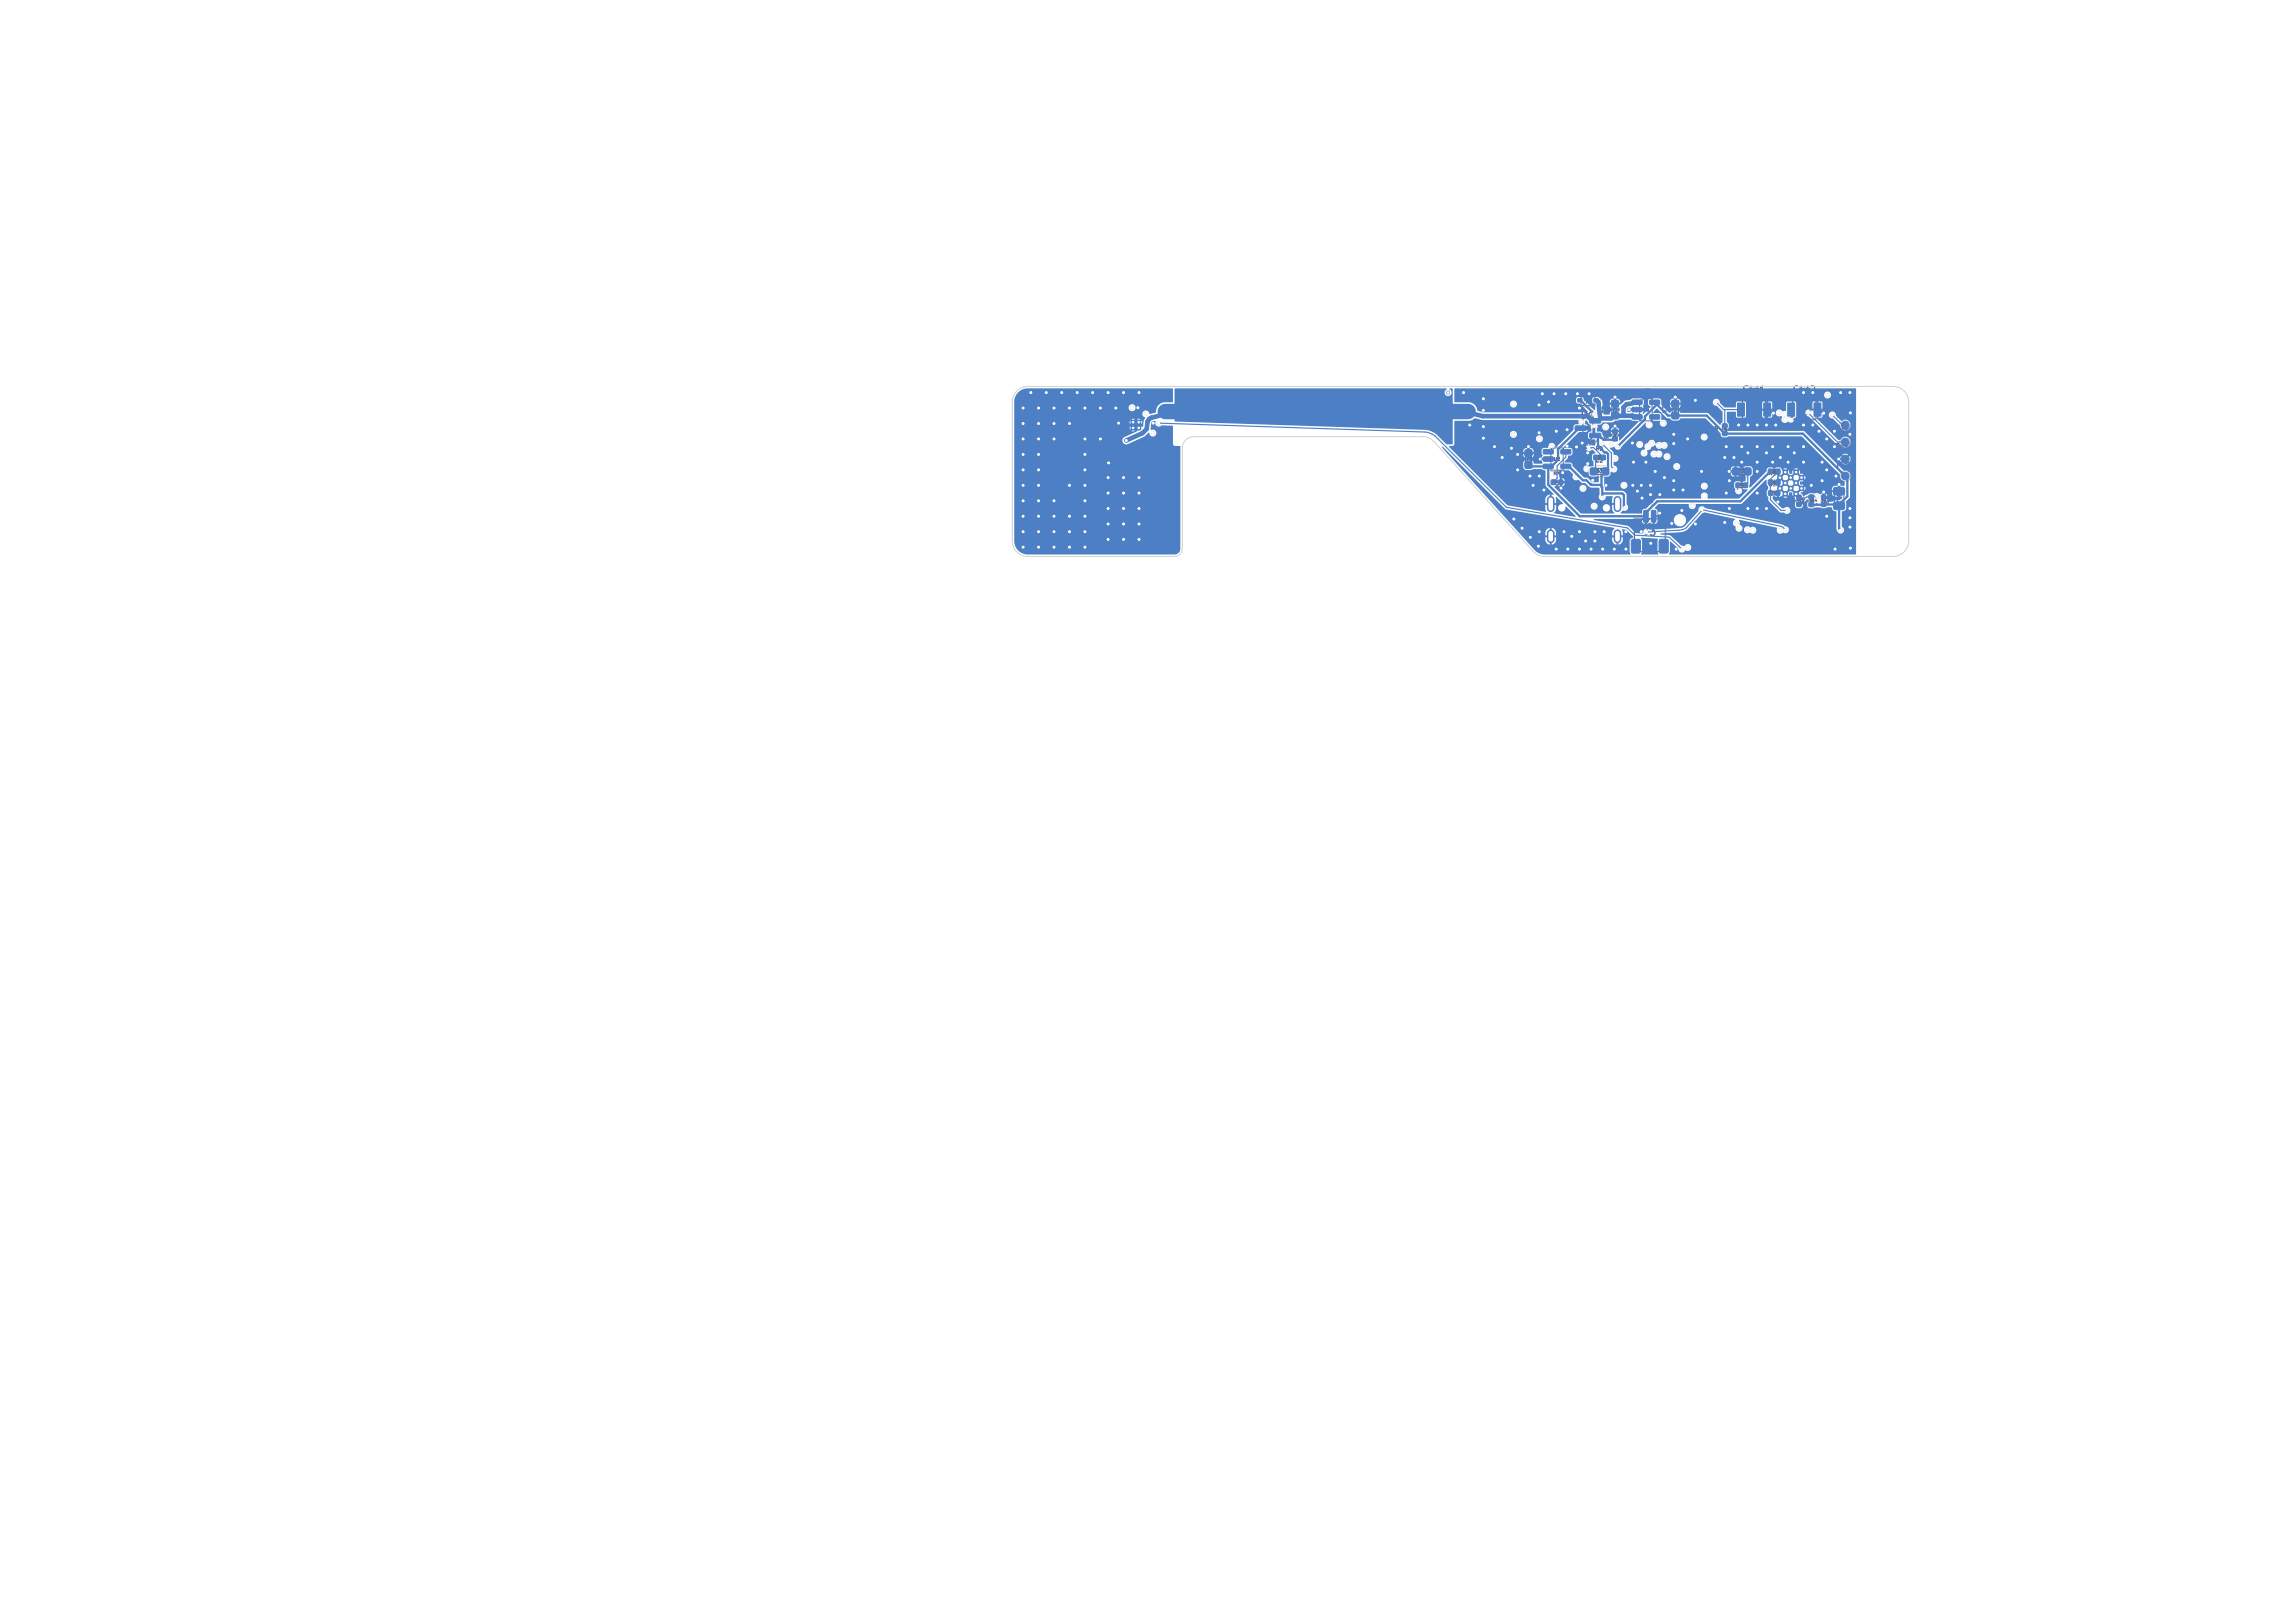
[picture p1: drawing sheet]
<svg xmlns="http://www.w3.org/2000/svg" width="297mm" height="210mm" viewBox="0 0 297 210" stroke-linecap="round" stroke-linejoin="round" font-family="sans-serif">
<defs><g id="words">
<text font-size="1.4" fill="#585d84" x="225.4" y="51.2">SW1</text>
<g font-size="1.4" fill="#fff">
<text x="231.9" y="51.2">SW2</text>
<text x="204.4" y="54.4">D1</text>
<text x="237.3" y="58.7">TP3</text>
<text x="237.3" y="54.3">TP1</text>
<text x="237.3" y="56.5">TP2</text>
<text x="212.5" y="69.5">J3</text>
</g>
<text font-size="1.4" fill="#4d7fc4" x="237.3" y="60.9">TP4</text>
<text font-size="1.1" fill="#e8b2a7" x="212.4" y="65.9">+ -</text>
<g font-size=".7" fill="#585d84">
<text x="207.2" y="52.4" transform="rotate(90 207.2 52.4)">C3</text>
<text x="212.4" y="51">U3</text>
<text x="215" y="52.4" transform="rotate(90 215 52.4)">C4</text>
<text x="226.2" y="50.9">SW1</text>
<text x="238.1" y="53.9">TP1</text>
<text x="200.9" y="57.4">U2</text>
<text x="207.5" y="55.7" transform="rotate(90 207.5 55.7)">R3</text>
<text x="221.7" y="55" transform="rotate(90 221.7 55)">R7</text>
<text x="238.1" y="58.3">TP3</text>
<text x="200.9" y="61.6">R4</text>
<text x="213" y="65.2">J3</text>
<text x="224.8" y="62">R8</text>
<text x="231.3" y="64" transform="rotate(90 231.3 64)">C14</text>
<text x="237.6" y="63.7" transform="rotate(90 237.6 63.7)">C12</text>
<text x="238.1" y="60.5">TP4</text>
</g>
<g font-size=".7" fill="#fff">
<text x="232.7" y="50.9">SW2</text>
<text x="196" y="58.8" transform="rotate(90 196 58.8)">C2</text>
<text x="204.9" y="58.2">Q1</text>
<text x="224.8" y="59.9">D3</text>
<text x="238.1" y="56.1">TP2</text>
<text x="229" y="60.2">R9</text>
<text x="236" y="63.7" transform="rotate(90 236 63.7)">C12</text>
</g>
<g font-size=".7" fill="#4d7fc4">
<text x="204.9" y="54">D1</text>
<text x="206.4" y="58.4">R5</text>
<text x="232.9" y="64.2" transform="rotate(90 232.9 64.2)">R6</text>
<text x="234.5" y="64" transform="rotate(90 234.5 64)">C13</text>
</g>
<g font-size=".7" fill="#e8b2a7">
<text x="206.4" y="59.9">D2</text>
<text x="228.8" y="63">C15</text>
<text x="228.8" y="61.6">R10</text>
</g>
<g font-size=".6" fill="#585d84">
<text x="208.7" y="52.6" transform="rotate(90 208.7 52.6)">C3</text>
<text x="212.6" y="53.3">U3</text>
<text x="216.5" y="52.6" transform="rotate(90 216.5 52.6)">C4</text>
<text x="197.5" y="59" transform="rotate(90 197.5 59)">C2</text>
<text x="201.1" y="59.7">U2</text>
<text x="206.6" y="61.3">D2</text>
<text x="225" y="61.3">D3</text>
</g>
<g font-size=".4" fill="#585d84">
<text x="205.1" y="55.6">Q1</text>
<text x="206.7" y="59.4">R5</text>
<text x="208.8" y="56" transform="rotate(90 208.8 56)">R3</text>
<text x="223" y="55.3" transform="rotate(90 223 55.3)">R7</text>
<text x="201.2" y="62.6">R4</text>
<text x="225.1" y="63">R8</text>
<text x="229.2" y="62.6">R10</text>
<text x="229.3" y="61.2">R9</text>
<text x="234.2" y="64.5" transform="rotate(90 234.2 64.5)">R6</text>
</g>
<g font-size=".3" fill="#585d84">
<text x="229.2" y="64">C15</text>
<text x="232.6" y="64.4" transform="rotate(90 232.6 64.4)">C14</text>
<text x="235.8" y="64.4" transform="rotate(90 235.8 64.4)">C13</text>
</g>
</g></defs>
<g fill="none" stroke="#585d84" stroke-width=".13">
<path d="M197.4 58.6h.8v1.6h-.8zM200.7 58.3l.4-.3h1.2v2.9h-1.6zM204.6 51.1h1.8v1.4h-1.8zM204.9 54v2.9h.9l.4-.4v-2.5M205.1 51.8h.2M205.3 51.4l.5 .4-.5 .4zM205.8 51.8h.2M205.8 51.4v.8M206.5 59.5v-.6h1v.6M208.6 52.2h.8v1.6h-.8zM208.7 55.8h.6v1h-.6zM212.6 51.6h1.2v2.8h-1.6v-2.4z"/>
<path d="M216.4 52.2h.8v1.6h-.8zM222.9 55.1h.6v1h-.6zM225.5 51.7h3v2.6h-3zM232 51.7h3v2.6h-3zM201 62.1h1v.6h-1zM206.2 60.9l.3-.3h1.3v.8h-1.6zM211.5 67.1h4v4.3h-4zM212.5 67.1l.5 .7 .5-.7M224.6 60.9l.3-.3h1.3v.8h-1.6zM224.9 62.5h1v.6h-1zM229.1 62.7v-.6h1v.6M229.1 61.3v-.6h1v.6"/>
<path d="M229.1 63.6h1v.4h-1zM233.1 64.3h-.5v1h.5M234.7 64.3h-.6v1h.6M235.8 64.3v1h.5v-1M237.4 63.5h1.2v2h-1.2z"/>
<circle cx="227" cy="53" r=".75"/>
<circle cx="233.5" cy="53" r=".75"/>
</g>
<g fill="none" stroke="#e8b2a7" stroke-width=".15">
<path d="M154.3 53.2h.3M154.7 52.8h-.4v.8h.4M155.5 52.9l-.3-.1-.2 .2 .1 .2 .3 .1v.2l-.1 .1h-.3M155.8 53.2h.4v-.3l-.4-.1v.8M156.5 52.8h.5l-.2 .3 .2 .1v.3l-.1 .1-.4-.1M157.3 52.9l.3-.1 .2 .2-.5 .6h.5M158.1 53.3h.6M159.5 52.9l-.3-.1-.1 .1v.2l.4 .2v.2l-.1 .1h-.3M159.8 52.8h.5l-.3 .3 .3 .1v.3l-.2 .1-.3-.1M161.8 52.8l-.7 1M162.7 52.8a.4 .4 0 0 1 .5 .4 .4 .4 0 0 1-.5 .4zM163.4 52.8l.2 .8 .3-.8"/>
<path d="M164.2 53.2h.4v-.3l-.4-.1v.8M166 52.9a.35 .35 0 0 0-.4 .3 .35 .35 0 0 0 .4 .3M166.3 53.6l.2-.8 .3 .8M166.4 53.4h.3M167.1 53.6v-.8l.2 .6 .3-.6v.8M169.2 52.8l-.7 1M170 52.8v.8M170.4 52.9l.3-.1 .1 .2-.4 .6h.4M171.6 52.9l-.3-.1-.1 .1v.2l.3 .2 .1 .2-.1 .1h-.3M172.6 53.6v-.8l.2 .6 .3-.6v.8M173.5 52.8v.8M174.3 52.9a.35 .35 0 0 0-.5 .3 .35 .35 0 0 0 .5 .3"/>
<path d="M175.8 52.8l-.6 1M176.7 53.2h.3M176.7 52.8h.3l.1 .2-.1 .2 .1 .1 .1 .2-.2 .1h-.3zM177.5 52.9l.2-.1a.27 .27 0 0 1 .3 .3v.2a.27 .27 0 0 1-.3 .3 .27 .27 0 0 1-.2-.3zM178.8 52.8v.8l-.4-.8v.8M179.2 53.2h.3M179.6 52.8h-.4v.8h.4M180.4 53.6l.3-.8 .2 .8M180.5 53.4h.4M181.2 52.8v.7l.2 .1h.2l.1-.1v-.7M182 52.8a.4 .4 0 0 1 .5 .4 .4 .4 0 0 1-.5 .4zM182.8 52.8v.8"/>
<path d="M183.2 52.9l.2-.1a.27 .27 0 0 1 .3 .3v.2a.27 .27 0 0 1-.2 .3 .27 .27 0 0 1-.3-.3zM213.7 65.3h.6"/>
</g>
<g fill="none" stroke="#e8b2a7" stroke-width=".13">
<path d="M197.3 59.3v.2M198.3 59.3v.2M200.7 57.8h1.6M204.5 51h2.6v1.6h-2.6M204.9 57h1.3M206.8 58.8h.4M208.5 52.9v.2M208.6 56.1v.4M209.4 56.1v.4M209.5 52.9v.2M212.2 54.6h1.6M212.2 51.4h1.6"/>
<path d="M216.3 52.9v.2M217.3 52.9v.2M222.8 55.4v.4M223.6 55.4v.4M225.4 54.1v.3h3.3v-.3M225.4 51.9v-.3h3.3v.3M231.9 54.1v.3h3.3v-.3M231.9 51.9v-.3h3.3v.3M200.7 61h1.6M201.3 62.8h.4M201.3 62h.4M207.8 60.3h-2.3v1.4h2.3"/>
<path d="M212.4 66v1h-1v2.5M212.6 71.5h1.8M214.6 67h1v2.5M225.2 63.2h.4M225.2 62.4h.4M226.2 60.3h-2.3v1.4h2.3M229.4 62h.4M229.4 60.6h.4M229.5 64.2h.2M229.5 63.4h.2M232.4 64.7v.2M234 64.6v.4"/>
<path d="M235.6 64.7v.2M237.3 64.2v.6M238.7 64.2v.6"/>
<circle cx="238.8" cy="55" r=".7"/>
<circle cx="238.8" cy="59.4" r=".7"/>
<circle cx="238.8" cy="57.2" r=".7"/>
<circle cx="238.8" cy="61.6" r=".7"/>
</g>
<g fill="#e8b2a7" stroke="#e8b2a7" stroke-width=".13">
<path d="M206.7 56.9l.2 .3h-.5z"/>
<path d="M200 57.6h.4l-.2 .3z"/>
<path d="M211.5 51.2h.4l-.2 .3z"/>
</g>
<g fill="#fff" stroke="#fff" stroke-width=".13">
<circle cx="208.5" cy="57.5" r=".12"/>
<circle cx="195.9" cy="56.2" r=".12"/>
<circle cx="205.4" cy="60.7" r=".13"/>
<circle cx="195.9" cy="52.3" r=".12"/>
<circle cx="218.4" cy="70.8" r=".12"/>
<circle cx="238.2" cy="68.6" r=".13"/>
<circle cx="209.4" cy="57.7" r=".13"/>
<circle cx="199.2" cy="56.8" r=".13"/>
<circle cx="148.3" cy="53.6" r=".13"/>
<circle cx="230.4" cy="68.6" r=".12"/>
<circle cx="217.7" cy="71" r=".13"/>
<circle cx="150" cy="54.7" r=".12"/>
<circle cx="146.5" cy="52.8" r=".13"/>
<circle cx="226.1" cy="68.6" r=".12"/>
<circle cx="149.2" cy="56" r=".13"/>
<circle cx="226.8" cy="68.6" r=".12"/>
<circle cx="222.1" cy="52.1" r=".12"/>
<circle cx="213.3" cy="57.8" r=".12"/>
<circle cx="214" cy="58.8" r=".13"/>
<circle cx="214.7" cy="57.6" r=".13"/>
<circle cx="220.6" cy="64.2" r=".13"/>
<circle cx="220.6" cy="62.9" r=".13"/>
<circle cx="215.4" cy="57.6" r=".13"/>
<circle cx="214.7" cy="58.8" r=".13"/>
<circle cx="213.8" cy="57.4" r=".13"/>
<circle cx="212.8" cy="58.6" r=".12"/>
<circle cx="217" cy="60.4" r=".12"/>
<circle cx="215.7" cy="59.1" r=".12"/>
<circle cx="212.2" cy="57.5" r=".12"/>
<circle cx="220.5" cy="56.6" r=".12"/>
<circle cx="215.3" cy="54.8" r=".13"/>
<circle cx="236.5" cy="51.1" r=".12"/>
<circle cx="210.2" cy="62.8" r=".13"/>
<circle cx="207.8" cy="55.2" r=".13"/>
<circle cx="208.8" cy="60.7" r=".12"/>
<circle cx="231" cy="54.3" r=".12"/>
<circle cx="207.4" cy="57.5" r=".13"/>
<circle cx="231" cy="53.6" r=".12"/>
<circle cx="209" cy="59.3" r=".12"/>
<circle cx="230.3" cy="53.4" r=".13"/>
<circle cx="213.4" cy="55" r=".13"/>
<circle cx="204.9" cy="63.2" r=".12"/>
<circle cx="206.3" cy="65.5" r=".13"/>
<circle cx="200.8" cy="57.8" r=".12"/>
<circle cx="231.7" cy="54.2" r=".12"/>
<circle cx="235.1" cy="64.2" r=".12"/>
<circle cx="140.4" cy="56.8" r=".13"/>
<circle cx="209" cy="55.1" r=".12"/>
<circle cx="239.5" cy="70.9" r=".13"/>
<circle cx="210.8" cy="53" r=".12"/>
<circle cx="220.2" cy="61" r=".12"/>
<circle cx="223.4" cy="57.8" r=".12"/>
<circle cx="132.4" cy="70.8" r=".13"/>
<circle cx="219.4" cy="67.8" r=".12"/>
<circle cx="136.4" cy="70.8" r=".13"/>
<circle cx="136.4" cy="54.8" r=".13"/>
<circle cx="204.1" cy="50.9" r=".13"/>
<circle cx="227.4" cy="55" r=".13"/>
<circle cx="132.4" cy="56.8" r=".13"/>
<circle cx="145.4" cy="63.8" r=".13"/>
<circle cx="237.5" cy="71" r=".12"/>
<circle cx="136.4" cy="68.8" r=".13"/>
<circle cx="194.4" cy="59.2" r=".12"/>
<circle cx="202.6" cy="50.9" r=".13"/>
<circle cx="229.4" cy="57.8" r=".12"/>
<circle cx="204.4" cy="71" r=".13"/>
<circle cx="227.4" cy="61" r=".13"/>
<circle cx="136.4" cy="56.8" r=".13"/>
<circle cx="210.4" cy="68.8" r=".12"/>
<circle cx="132.4" cy="58.8" r=".13"/>
<circle cx="140.4" cy="68.8" r=".13"/>
<circle cx="202.4" cy="68.8" r=".12"/>
<circle cx="230.1" cy="65" r=".13"/>
<circle cx="134.4" cy="70.8" r=".13"/>
<circle cx="227.4" cy="59.8" r=".12"/>
<circle cx="132.4" cy="52.8" r=".13"/>
<circle cx="144.4" cy="52.8" r=".13"/>
<circle cx="138.4" cy="66.8" r=".13"/>
<circle cx="206.4" cy="68.8" r=".12"/>
<circle cx="147.4" cy="69.8" r=".13"/>
<circle cx="140.4" cy="64.8" r=".13"/>
<circle cx="226.2" cy="65.8" r=".12"/>
<circle cx="236.4" cy="60.8" r=".12"/>
<circle cx="239.4" cy="68.2" r=".12"/>
<circle cx="134.4" cy="54.8" r=".13"/>
<circle cx="134.4" cy="68.8" r=".13"/>
<circle cx="233.4" cy="55" r=".13"/>
<circle cx="234.6" cy="55" r=".12"/>
<circle cx="134.4" cy="52.8" r=".13"/>
<circle cx="230.4" cy="59.2" r=".12"/>
<circle cx="149.2" cy="54.8" r=".13"/>
<circle cx="238" cy="59.4" r=".12"/>
<circle cx="205.5" cy="60" r=".13"/>
<circle cx="213.6" cy="64" r=".13"/>
<circle cx="145.4" cy="50.8" r=".13"/>
<circle cx="145.4" cy="69.8" r=".13"/>
<circle cx="140.4" cy="52.8" r=".13"/>
<circle cx="231.4" cy="57.8" r=".12"/>
<circle cx="199.6" cy="50.9" r=".13"/>
<circle cx="229.5" cy="53.5" r=".12"/>
<circle cx="143.4" cy="69.8" r=".13"/>
<circle cx="204.4" cy="68.8" r=".12"/>
<circle cx="137.4" cy="50.8" r=".13"/>
<circle cx="138.4" cy="68.8" r=".13"/>
<circle cx="231.4" cy="59.8" r=".12"/>
<circle cx="142.4" cy="52.8" r=".13"/>
<circle cx="218.4" cy="56.8" r=".12"/>
<circle cx="147.4" cy="65.8" r=".13"/>
<circle cx="140.4" cy="58.8" r=".13"/>
<circle cx="211.4" cy="59.8" r=".12"/>
<circle cx="214.8" cy="66.4" r=".12"/>
<circle cx="216.3" cy="67.7" r=".13"/>
<circle cx="205.9" cy="71" r=".13"/>
<circle cx="232.2" cy="58.6" r=".12"/>
<circle cx="216.8" cy="51.4" r=".12"/>
<circle cx="204.4" cy="52.8" r=".12"/>
<circle cx="205.7" cy="50.9" r=".13"/>
<circle cx="134.4" cy="56.8" r=".13"/>
<circle cx="134.4" cy="64.8" r=".13"/>
<circle cx="211.3" cy="62.8" r=".13"/>
<circle cx="134.4" cy="58.8" r=".13"/>
<circle cx="235.8" cy="59.8" r=".12"/>
<circle cx="143.4" cy="65.8" r=".13"/>
<circle cx="203.4" cy="69.4" r=".12"/>
<circle cx="225.4" cy="57.8" r=".12"/>
<circle cx="206.4" cy="70" r=".13"/>
<circle cx="200.4" cy="52" r=".13"/>
<circle cx="216.6" cy="62.2" r=".13"/>
<circle cx="235.4" cy="55.8" r=".12"/>
<circle cx="212.4" cy="62.8" r=".12"/>
<circle cx="195.6" cy="58" r=".13"/>
<circle cx="205.2" cy="70" r=".12"/>
<circle cx="199.2" cy="56" r=".12"/>
<circle cx="199.2" cy="68.8" r=".12"/>
<circle cx="216.6" cy="56.2" r=".13"/>
<circle cx="210.4" cy="71.1" r=".13"/>
<circle cx="133.4" cy="50.8" r=".13"/>
<circle cx="219.4" cy="51.8" r=".12"/>
<circle cx="213.6" cy="70.3" r=".12"/>
<circle cx="136.4" cy="52.8" r=".13"/>
<circle cx="223.4" cy="63.8" r=".12"/>
<circle cx="142.4" cy="56.8" r=".13"/>
<circle cx="197" cy="68.3" r=".12"/>
<circle cx="192" cy="53.1" r=".13"/>
<circle cx="202.2" cy="61.2" r=".12"/>
<circle cx="134.4" cy="62.8" r=".13"/>
<circle cx="225" cy="55" r=".13"/>
<circle cx="236.4" cy="66.8" r=".12"/>
<circle cx="204.8" cy="57.3" r=".12"/>
<circle cx="199.3" cy="59.4" r=".12"/>
<circle cx="144.8" cy="54.7" r=".12"/>
<circle cx="216.9" cy="71.1" r=".13"/>
<circle cx="207.4" cy="71" r=".13"/>
<circle cx="207.8" cy="62.8" r=".12"/>
<circle cx="202.8" cy="57.7" r=".12"/>
<circle cx="145.4" cy="67.8" r=".13"/>
<circle cx="140.4" cy="66.8" r=".13"/>
<circle cx="134.4" cy="66.8" r=".13"/>
<circle cx="233.4" cy="59.8" r=".12"/>
<circle cx="145.4" cy="61.8" r=".13"/>
<circle cx="199.1" cy="70.7" r=".12"/>
<circle cx="132.4" cy="54.8" r=".13"/>
<circle cx="216.6" cy="63.4" r=".13"/>
<circle cx="226.2" cy="58.6" r=".12"/>
<circle cx="138.4" cy="62.8" r=".13"/>
<circle cx="198.4" cy="62.8" r=".12"/>
<circle cx="202" cy="63.2" r=".13"/>
<circle cx="238" cy="62.7" r=".13"/>
<circle cx="138.4" cy="54.8" r=".13"/>
<circle cx="239.4" cy="67" r=".13"/>
<circle cx="202.9" cy="71" r=".12"/>
<circle cx="147.4" cy="63.8" r=".13"/>
<circle cx="147.4" cy="61.8" r=".13"/>
<circle cx="227.4" cy="65.8" r=".12"/>
<circle cx="228.6" cy="58.6" r=".12"/>
<circle cx="145.4" cy="65.8" r=".13"/>
<circle cx="147.3" cy="52.8" r=".13"/>
<circle cx="217.7" cy="66.1" r=".12"/>
<circle cx="228.6" cy="65.8" r=".12"/>
<circle cx="236.4" cy="56.8" r=".12"/>
<circle cx="147.4" cy="67.8" r=".13"/>
<circle cx="229.8" cy="55" r=".13"/>
<circle cx="197.8" cy="57.8" r=".12"/>
<circle cx="132.4" cy="62.8" r=".13"/>
<circle cx="196.4" cy="60.8" r=".12"/>
<circle cx="198" cy="69.5" r=".13"/>
<circle cx="223.8" cy="65.8" r=".12"/>
<circle cx="211.9" cy="63.6" r=".12"/>
<circle cx="134.4" cy="60.8" r=".13"/>
<circle cx="143.4" cy="61.8" r=".13"/>
<circle cx="233.4" cy="57.8" r=".12"/>
<circle cx="136.4" cy="66.8" r=".13"/>
<circle cx="202.8" cy="55.6" r=".12"/>
<circle cx="132.4" cy="68.8" r=".13"/>
<circle cx="136.4" cy="64.8" r=".13"/>
<circle cx="214.2" cy="61" r=".12"/>
<circle cx="143.4" cy="63.8" r=".13"/>
<circle cx="239.4" cy="50.8" r=".12"/>
<circle cx="213.6" cy="62.8" r=".13"/>
<circle cx="195.9" cy="67.2" r=".13"/>
<circle cx="140.4" cy="62.8" r=".13"/>
<circle cx="223.2" cy="67.6" r=".12"/>
<circle cx="189.4" cy="50.8" r=".12"/>
<circle cx="143.5" cy="59.9" r=".12"/>
<circle cx="139.4" cy="50.8" r=".13"/>
<circle cx="187.4" cy="50.8" r=".12"/>
<circle cx="132.4" cy="64.8" r=".13"/>
<circle cx="209" cy="51.4" r=".12"/>
<circle cx="211.3" cy="57.3" r=".13"/>
<circle cx="199.2" cy="61.6" r=".12"/>
<circle cx="234.4" cy="62.8" r=".12"/>
<circle cx="140.4" cy="60.8" r=".13"/>
<circle cx="238.2" cy="50.8" r=".12"/>
<circle cx="236" cy="53.5" r=".12"/>
<circle cx="141.4" cy="50.8" r=".13"/>
<circle cx="216.6" cy="57.4" r=".13"/>
<circle cx="201.1" cy="50.9" r=".12"/>
<circle cx="214.8" cy="64" r=".13"/>
<circle cx="147.4" cy="50.8" r=".13"/>
<circle cx="224.4" cy="59.2" r=".12"/>
<circle cx="190.2" cy="55" r=".13"/>
<circle cx="217.8" cy="63.4" r=".12"/>
<circle cx="143.4" cy="67.8" r=".13"/>
<circle cx="235.8" cy="62.2" r=".12"/>
<circle cx="208.9" cy="71" r=".13"/>
<circle cx="192" cy="51.6" r=".13"/>
<circle cx="198" cy="61.6" r=".12"/>
<circle cx="215.4" cy="61.8" r=".12"/>
<circle cx="223.8" cy="62.2" r=".12"/>
<circle cx="204" cy="57.8" r=".12"/>
<circle cx="227.4" cy="57.8" r=".12"/>
<circle cx="206.1" cy="62.2" r=".12"/>
<circle cx="143.4" cy="50.8" r=".13"/>
<circle cx="226.2" cy="55" r=".12"/>
<circle cx="228.6" cy="55" r=".12"/>
<circle cx="207.6" cy="68.8" r=".13"/>
<circle cx="223.8" cy="61" r=".13"/>
<circle cx="227.4" cy="63.8" r=".12"/>
<circle cx="201.4" cy="71" r=".12"/>
<circle cx="212.5" cy="64.4" r=".12"/>
<circle cx="199.2" cy="52.4" r=".12"/>
<circle cx="132.4" cy="60.8" r=".13"/>
<circle cx="132.4" cy="66.8" r=".13"/>
<circle cx="239.4" cy="65.8" r=".12"/>
<circle cx="205.5" cy="58.6" r=".12"/>
<circle cx="237.6" cy="61.6" r=".12"/>
<circle cx="138.4" cy="70.8" r=".13"/>
<circle cx="138.4" cy="52.8" r=".13"/>
<circle cx="140.4" cy="70.8" r=".13"/>
<circle cx="135.4" cy="50.8" r=".13"/>
<circle cx="193.4" cy="57.8" r=".12"/>
<circle cx="213" cy="59.8" r=".12"/>
<circle cx="201.4" cy="55.8" r=".12"/>
<circle cx="192" cy="55.2" r=".12"/>
<circle cx="223.2" cy="59.2" r=".12"/>
<circle cx="192" cy="56.7" r=".13"/>
<circle cx="199.8" cy="63.4" r=".12"/>
<circle cx="225" cy="68.4" r=".12"/>
<circle cx="225" cy="63.5" r=".12"/>
<circle cx="231.1" cy="68.6" r=".12"/>
<circle cx="220.3" cy="66" r=".12"/>
<circle cx="219" cy="65.4" r=".12"/>
<circle cx="224.7" cy="67.7" r=".12"/>
<circle cx="234.1" cy="53.4" r=".12"/>
<circle cx="231.2" cy="66" r=".12"/>
<circle cx="210.3" cy="65.6" r=".13"/>
<circle cx="207.4" cy="64.3" r=".13"/>
<circle cx="204" cy="61.7" r=".13"/>
<circle cx="206.3" cy="55.2" r=".12"/>
<circle cx="145.8" cy="57" r=".13"/>
<circle cx="232.4" cy="63.9" r=".1"/>
<circle cx="231" cy="63.9" r=".1"/>
<circle cx="233.1" cy="63.2" r=".1"/>
<circle cx="231.7" cy="63.2" r=".1"/>
<circle cx="230.3" cy="63.2" r=".1"/>
<circle cx="232.4" cy="62.5" r=".1"/>
<circle cx="231" cy="62.5" r=".1"/>
<circle cx="233.1" cy="61.8" r=".1"/>
<circle cx="231.7" cy="61.8" r=".1"/>
<circle cx="230.3" cy="61.8" r=".1"/>
<circle cx="232.4" cy="61.1" r=".1"/>
<circle cx="231" cy="61.1" r=".1"/>
<circle cx="217.4" cy="67.3" r=".3"/>
<circle cx="207.9" cy="65.7" r=".32"/>
<circle cx="202.1" cy="65.7" r=".32"/>
<circle cx="147.4" cy="54.6" r=".1"/>
<circle cx="147.4" cy="55.4" r=".1"/>
<circle cx="146.6" cy="54.6" r=".1"/>
<circle cx="146.6" cy="55.4" r=".1"/>
</g>
<path d="M200.7 64.7v1.1M200.7 69v.8M209.3 64.7v1.1M209.3 69v.8" fill="none" stroke="#fff" stroke-width=".6"/>
<g fill="#4d7fc4" stroke="#4d7fc4" stroke-width=".13">
<path d="M146.4 54.4h1.2v1.2h-1.2z"/>
<path d="M200.8 62.1h.4v.6h-.4z"/>
<path d="M201.8 62.1h.4v.6h-.4z"/>
<path d="M216.4 53.4l.2-.1 .6 .1 .1 .2-.1 .6h-.1h-.7l-.1-.2z"/>
<path d="M216.4 51.8h.2h.6l.1 .2-.1 .6-.1 .1-.7-.1-.1-.2z"/>
<path d="M232.5 65h.6v.5h-.6z"/>
<path d="M232.5 64.1h.6v.5h-.6z"/>
<path d="M222.9 55.9h.6v.4h-.6z"/>
<path d="M222.9 54.9h.6v.4h-.6z"/>
<path d="M212.7 66.1l.5-.1 .1 .1v1.3l-.1 .2h-.3l-.2-.1z"/>
<path d="M213.7 66.1l.5-.1 .1 .1v1.3l-.1 .2h-.3l-.2-.1z"/>
<path d="M211.2 69.8h.9l.2 .1v1.4l-.2 .3h-.7l-.3-.2v-1.4z"/>
<path d="M214.8 69.8h.9l.2 .1v1.4l-.2 .3h-.7l-.3-.2v-1.4z"/>
<path d="M234.1 65.1h.6v.4h-.6z"/>
<path d="M234.1 64.1h.6v.4h-.6z"/>
<path d="M205.7 56.1h1.4l.1 .1v.4h-.2h-1.2l-.1-.1z"/>
<path d="M205.7 54.2h1.4l.1 .1v.4h-.2h-1.2l-.1-.1z"/>
<path d="M203.9 55.1h1.3l.1 .2v.3l-.1 .1h-1.3l-.1-.1z"/>
<path d="M237.4 65h.1h1.1l.1 .2v.6l-.2 .2-1.1-.1-.1-.2z"/>
<path d="M237.4 63.1l.1-.1 1.1 .1 .1 .2v.6l-.2 .1h-1.1l-.1-.2z"/>
<path d="M224.2 60.6h.8v.8h-.8z"/>
<path d="M225.8 60.6h.8v.8h-.8z"/>
<path d="M231.4 52.2h.9v1.7h-.9z"/>
<path d="M234.8 52.2h.9v1.7h-.9z"/>
<path d="M199.7 58.2h1.2l.1 .1v.4h-.1h-1.1l-.1-.1z"/>
<path d="M199.7 59.1h1.2l.1 .2v.3l-.1 .1h-1.1l-.1-.1z"/>
<path d="M199.7 60.1h1.2l.1 .1v.4l-.1 .1-1.1-.1-.1-.1z"/>
<path d="M202 60.1h1.2l.1 .1v.4l-.1 .1-1.1-.1-.1-.1z"/>
<path d="M202 58.2h1.2l.1 .1v.4h-.1h-1.1l-.1-.1z"/>
<path d="M206.3 58.9h.4v.6h-.4z"/>
<path d="M207.3 58.9h.4v.6h-.4z"/>
<path d="M235.7 65h.6v.5h-.6z"/>
<path d="M235.7 64.1h.6v.5h-.6z"/>
<path d="M197.4 59.8l.2-.1 .6 .1 .1 .2-.1 .6h-.1h-.7l-.1-.2z"/>
<path d="M197.4 58.2h.2h.6l.1 .2-.1 .6-.1 .1-.7-.1-.1-.1z"/>
<path d="M224.9 52.2h.9v1.7h-.9z"/>
<path d="M228.3 52.2h.9v1.7h-.9z"/>
<path d="M228.9 63.5h.5v.6h-.5z"/>
<path d="M229.8 63.5h.5v.6h-.5z"/>
<path d="M228.9 62.1h.4v.6h-.4z"/>
<path d="M229.9 62.1h.4v.6h-.4z"/>
<path d="M224.7 62.5h.4v.6h-.4z"/>
<path d="M225.7 62.5h.4v.6h-.4z"/>
<path d="M228.9 60.7h.4v.6h-.4z"/>
<path d="M229.9 60.7h.4v.6h-.4z"/>
<path d="M205.8 60.6h.8v.8h-.8z"/>
<path d="M207.4 60.6h.8v.8h-.8z"/>
<path d="M206.3 51.6h.5v.4h-.5z"/>
<path d="M204.2 51.6h.5v.4h-.5z"/>
<path d="M208.7 56.6h.6v.4h-.6z"/>
<path d="M208.7 55.6h.6v.4h-.6z"/>
<path d="M208.6 53.4l.2-.1 .6 .1 .1 .2-.1 .6h-.1h-.7l-.1-.2z"/>
<path d="M208.6 51.8h.2h.6l.1 .2-.1 .6-.1 .1-.7-.1-.1-.2z"/>
<path d="M211.2 51.8h1.2l.1 .1v.4h-.1h-1.1l-.1-.1z"/>
<path d="M211.2 52.7h1.2l.1 .2v.3l-.1 .1h-1.1l-.1-.1z"/>
<path d="M211.2 53.7h1.2l.1 .1v.4l-.1 .1-1.1-.1-.1-.1z"/>
<path d="M213.5 53.7h1.2l.1 .1v.4l-.1 .1-1.1-.1-.1-.1z"/>
<path d="M213.5 51.8h1.2l.1 .1v.4h-.1h-1.1l-.1-.1z"/>
<circle cx="232.4" cy="63.9" r=".3"/>
<circle cx="231" cy="63.9" r=".3"/>
<circle cx="233.1" cy="63.2" r=".3"/>
<circle cx="231.7" cy="63.2" r=".3"/>
<circle cx="230.3" cy="63.2" r=".3"/>
<circle cx="232.4" cy="62.5" r=".3"/>
<circle cx="231" cy="62.5" r=".3"/>
<circle cx="233.1" cy="61.8" r=".3"/>
<circle cx="231.7" cy="61.8" r=".3"/>
<circle cx="230.3" cy="61.8" r=".3"/>
<circle cx="232.4" cy="61.1" r=".3"/>
<circle cx="231" cy="61.1" r=".3"/>
<circle cx="147.4" cy="54.6" r=".25"/>
<circle cx="147.4" cy="55.4" r=".25"/>
<circle cx="146.6" cy="54.6" r=".25"/>
<circle cx="146.6" cy="55.4" r=".25"/>
<circle cx="238.8" cy="59.4" r=".5"/>
<circle cx="238.8" cy="55" r=".5"/>
<circle cx="238.8" cy="61.6" r=".5"/>
<circle cx="238.8" cy="57.2" r=".5"/>
</g>
<path d="M200.7 64.7v1.1M200.7 69v.8M209.3 64.7v1.1M209.3 69v.8" fill="none" stroke="#4d7fc4" stroke-width="1"/>
<g fill="#ececec" stroke="#ececec" stroke-width=".13">
<circle cx="208.5" cy="57.5" r=".25"/>
<circle cx="195.9" cy="56.2" r=".25"/>
<circle cx="205.4" cy="60.7" r=".25"/>
<circle cx="195.9" cy="52.3" r=".25"/>
<circle cx="218.4" cy="70.8" r=".25"/>
<circle cx="238.2" cy="68.6" r=".25"/>
<circle cx="209.4" cy="57.7" r=".25"/>
<circle cx="199.2" cy="56.8" r=".25"/>
<circle cx="148.3" cy="53.6" r=".25"/>
<circle cx="230.4" cy="68.6" r=".25"/>
<circle cx="217.7" cy="71.1" r=".25"/>
<circle cx="150" cy="54.7" r=".25"/>
<circle cx="146.5" cy="52.8" r=".25"/>
<circle cx="226.1" cy="68.6" r=".25"/>
<circle cx="149.2" cy="56" r=".25"/>
<circle cx="226.8" cy="68.6" r=".25"/>
<circle cx="222.1" cy="52.1" r=".25"/>
<circle cx="213.3" cy="57.8" r=".25"/>
<circle cx="214" cy="58.8" r=".25"/>
<circle cx="214.7" cy="57.6" r=".25"/>
<circle cx="220.6" cy="64.2" r=".25"/>
<circle cx="220.6" cy="62.9" r=".25"/>
<circle cx="215.4" cy="57.6" r=".25"/>
<circle cx="214.7" cy="58.8" r=".25"/>
<circle cx="213.8" cy="57.4" r=".25"/>
<circle cx="212.8" cy="58.6" r=".25"/>
<circle cx="217" cy="60.4" r=".25"/>
<circle cx="215.7" cy="59.1" r=".25"/>
<circle cx="212.2" cy="57.5" r=".25"/>
<circle cx="220.5" cy="56.6" r=".25"/>
<circle cx="215.3" cy="54.8" r=".25"/>
<circle cx="236.5" cy="51.1" r=".25"/>
<circle cx="210.2" cy="62.8" r=".25"/>
<circle cx="207.8" cy="55.2" r=".25"/>
<circle cx="208.8" cy="60.7" r=".25"/>
<circle cx="231" cy="54.3" r=".25"/>
<circle cx="207.4" cy="57.5" r=".25"/>
<circle cx="231" cy="53.6" r=".25"/>
<circle cx="209" cy="59.3" r=".25"/>
<circle cx="230.3" cy="53.4" r=".25"/>
<circle cx="213.4" cy="55" r=".25"/>
<circle cx="204.9" cy="63.2" r=".25"/>
<circle cx="206.3" cy="65.5" r=".25"/>
<circle cx="200.8" cy="57.8" r=".25"/>
<circle cx="231.7" cy="54.2" r=".25"/>
<circle cx="235.1" cy="64.2" r=".25"/>
<circle cx="140.4" cy="56.8" r=".25"/>
<circle cx="209" cy="55.1" r=".25"/>
<circle cx="239.5" cy="70.9" r=".25"/>
<circle cx="210.8" cy="53" r=".25"/>
<circle cx="220.2" cy="61" r=".25"/>
<circle cx="223.4" cy="57.8" r=".25"/>
<circle cx="132.4" cy="70.8" r=".25"/>
<circle cx="219.4" cy="67.8" r=".25"/>
<circle cx="136.4" cy="70.8" r=".25"/>
<circle cx="136.4" cy="54.8" r=".25"/>
<circle cx="204.1" cy="50.9" r=".25"/>
<circle cx="227.4" cy="55" r=".25"/>
<circle cx="132.4" cy="56.8" r=".25"/>
<circle cx="145.4" cy="63.8" r=".25"/>
<circle cx="237.5" cy="71" r=".25"/>
<circle cx="136.4" cy="68.8" r=".25"/>
<circle cx="194.4" cy="59.2" r=".25"/>
<circle cx="202.6" cy="50.9" r=".25"/>
<circle cx="229.4" cy="57.8" r=".25"/>
<circle cx="204.4" cy="71" r=".25"/>
<circle cx="227.4" cy="61" r=".25"/>
<circle cx="136.4" cy="56.8" r=".25"/>
<circle cx="210.4" cy="68.8" r=".25"/>
<circle cx="132.4" cy="58.8" r=".25"/>
<circle cx="140.4" cy="68.8" r=".25"/>
<circle cx="202.4" cy="68.8" r=".25"/>
<circle cx="230.1" cy="65" r=".25"/>
<circle cx="134.4" cy="70.8" r=".25"/>
<circle cx="227.4" cy="59.8" r=".25"/>
<circle cx="132.4" cy="52.8" r=".25"/>
<circle cx="144.4" cy="52.8" r=".25"/>
<circle cx="138.4" cy="66.8" r=".25"/>
<circle cx="206.4" cy="68.8" r=".25"/>
<circle cx="147.4" cy="69.8" r=".25"/>
<circle cx="140.4" cy="64.8" r=".25"/>
<circle cx="226.2" cy="65.8" r=".25"/>
<circle cx="236.4" cy="60.8" r=".25"/>
<circle cx="239.4" cy="68.2" r=".25"/>
<circle cx="134.4" cy="54.8" r=".25"/>
<circle cx="134.4" cy="68.8" r=".25"/>
<circle cx="233.4" cy="55" r=".25"/>
<circle cx="234.6" cy="55" r=".25"/>
<circle cx="134.4" cy="52.8" r=".25"/>
<circle cx="230.4" cy="59.2" r=".25"/>
<circle cx="149.2" cy="54.8" r=".25"/>
<circle cx="238" cy="59.4" r=".25"/>
<circle cx="205.5" cy="60" r=".25"/>
<circle cx="213.6" cy="64" r=".25"/>
<circle cx="145.4" cy="50.8" r=".25"/>
<circle cx="145.4" cy="69.8" r=".25"/>
<circle cx="140.4" cy="52.8" r=".25"/>
<circle cx="231.4" cy="57.8" r=".25"/>
<circle cx="199.6" cy="50.9" r=".25"/>
<circle cx="229.5" cy="53.5" r=".25"/>
<circle cx="143.4" cy="69.8" r=".25"/>
<circle cx="204.4" cy="68.8" r=".25"/>
<circle cx="137.4" cy="50.8" r=".25"/>
<circle cx="138.4" cy="68.8" r=".25"/>
<circle cx="231.4" cy="59.8" r=".25"/>
<circle cx="142.4" cy="52.8" r=".25"/>
<circle cx="218.4" cy="56.8" r=".25"/>
<circle cx="147.4" cy="65.8" r=".25"/>
<circle cx="140.4" cy="58.8" r=".25"/>
<circle cx="211.4" cy="59.8" r=".25"/>
<circle cx="214.8" cy="66.4" r=".25"/>
<circle cx="216.3" cy="67.7" r=".25"/>
<circle cx="205.9" cy="71" r=".25"/>
<circle cx="232.2" cy="58.6" r=".25"/>
<circle cx="216.8" cy="51.4" r=".25"/>
<circle cx="204.4" cy="52.8" r=".25"/>
<circle cx="205.7" cy="50.9" r=".25"/>
<circle cx="134.4" cy="56.8" r=".25"/>
<circle cx="134.4" cy="64.8" r=".25"/>
<circle cx="236" cy="63.7" r=".25"/>
<circle cx="211.3" cy="62.8" r=".25"/>
<circle cx="134.4" cy="58.8" r=".25"/>
<circle cx="235.8" cy="59.8" r=".25"/>
<circle cx="143.4" cy="65.8" r=".25"/>
<circle cx="203.4" cy="69.4" r=".25"/>
<circle cx="225.4" cy="57.8" r=".25"/>
<circle cx="206.4" cy="70" r=".25"/>
<circle cx="200.4" cy="52" r=".25"/>
<circle cx="216.6" cy="62.2" r=".25"/>
<circle cx="235.4" cy="55.8" r=".25"/>
<circle cx="212.4" cy="62.8" r=".25"/>
<circle cx="195.6" cy="58" r=".25"/>
<circle cx="205.2" cy="70" r=".25"/>
<circle cx="199.2" cy="56" r=".25"/>
<circle cx="199.2" cy="68.8" r=".25"/>
<circle cx="216.6" cy="56.2" r=".25"/>
<circle cx="210.4" cy="71.1" r=".25"/>
<circle cx="133.4" cy="50.8" r=".25"/>
<circle cx="219.4" cy="51.8" r=".25"/>
<circle cx="213.6" cy="70.3" r=".25"/>
<circle cx="136.4" cy="52.8" r=".25"/>
<circle cx="223.4" cy="63.8" r=".25"/>
<circle cx="142.4" cy="56.8" r=".25"/>
<circle cx="197" cy="68.3" r=".25"/>
<circle cx="192" cy="53.1" r=".25"/>
<circle cx="202.2" cy="61.2" r=".25"/>
<circle cx="134.4" cy="62.8" r=".25"/>
<circle cx="225" cy="55" r=".25"/>
<circle cx="236.4" cy="66.8" r=".25"/>
<circle cx="204.8" cy="57.3" r=".25"/>
<circle cx="199.3" cy="59.4" r=".25"/>
<circle cx="144.8" cy="54.7" r=".25"/>
<circle cx="216.9" cy="71.1" r=".25"/>
<circle cx="207.4" cy="71" r=".25"/>
<circle cx="207.8" cy="62.8" r=".25"/>
<circle cx="202.8" cy="57.7" r=".25"/>
<circle cx="145.4" cy="67.8" r=".25"/>
<circle cx="140.4" cy="66.8" r=".25"/>
<circle cx="134.4" cy="66.8" r=".25"/>
<circle cx="233.4" cy="59.8" r=".25"/>
<circle cx="145.4" cy="61.8" r=".25"/>
<circle cx="199.1" cy="70.7" r=".25"/>
<circle cx="132.4" cy="54.8" r=".25"/>
<circle cx="216.6" cy="63.4" r=".25"/>
<circle cx="226.2" cy="58.6" r=".25"/>
<circle cx="138.4" cy="62.8" r=".25"/>
<circle cx="198.4" cy="62.8" r=".25"/>
<circle cx="202" cy="63.2" r=".25"/>
<circle cx="238" cy="62.7" r=".25"/>
<circle cx="138.4" cy="54.8" r=".25"/>
<circle cx="239.4" cy="67" r=".25"/>
<circle cx="202.9" cy="71" r=".25"/>
<circle cx="147.4" cy="63.8" r=".25"/>
<circle cx="147.4" cy="61.8" r=".25"/>
<circle cx="227.4" cy="65.8" r=".25"/>
<circle cx="228.6" cy="58.6" r=".25"/>
<circle cx="145.4" cy="65.8" r=".25"/>
<circle cx="147.3" cy="52.8" r=".25"/>
<circle cx="217.7" cy="66.1" r=".25"/>
<circle cx="228.6" cy="65.8" r=".25"/>
<circle cx="236.4" cy="56.8" r=".25"/>
<circle cx="147.4" cy="67.8" r=".25"/>
<circle cx="229.8" cy="55" r=".25"/>
<circle cx="197.8" cy="57.8" r=".25"/>
<circle cx="132.4" cy="62.8" r=".25"/>
<circle cx="196.4" cy="60.8" r=".25"/>
<circle cx="198" cy="69.5" r=".25"/>
<circle cx="223.8" cy="65.8" r=".25"/>
<circle cx="211.9" cy="63.6" r=".25"/>
<circle cx="134.4" cy="60.8" r=".25"/>
<circle cx="143.4" cy="61.8" r=".25"/>
<circle cx="233.4" cy="57.8" r=".25"/>
<circle cx="136.4" cy="66.8" r=".25"/>
<circle cx="202.8" cy="55.6" r=".25"/>
<circle cx="132.4" cy="68.8" r=".25"/>
<circle cx="136.4" cy="64.8" r=".25"/>
<circle cx="214.2" cy="61" r=".25"/>
<circle cx="143.4" cy="63.8" r=".25"/>
<circle cx="239.4" cy="50.8" r=".25"/>
<circle cx="213.6" cy="62.8" r=".25"/>
<circle cx="195.9" cy="67.2" r=".25"/>
<circle cx="140.4" cy="62.8" r=".25"/>
<circle cx="223.2" cy="67.6" r=".25"/>
<circle cx="189.4" cy="50.8" r=".25"/>
<circle cx="143.5" cy="59.9" r=".25"/>
<circle cx="139.4" cy="50.8" r=".25"/>
<circle cx="187.4" cy="50.8" r=".25"/>
<circle cx="132.4" cy="64.8" r=".25"/>
<circle cx="209" cy="51.4" r=".25"/>
<circle cx="211.3" cy="57.3" r=".25"/>
<circle cx="199.2" cy="61.6" r=".25"/>
<circle cx="234.4" cy="62.8" r=".25"/>
<circle cx="140.4" cy="60.8" r=".25"/>
<circle cx="238.2" cy="50.8" r=".25"/>
<circle cx="236" cy="53.5" r=".25"/>
<circle cx="141.4" cy="50.8" r=".25"/>
<circle cx="216.6" cy="57.4" r=".25"/>
<circle cx="201.1" cy="50.9" r=".25"/>
<circle cx="214.8" cy="64" r=".25"/>
<circle cx="147.4" cy="50.8" r=".25"/>
<circle cx="224.4" cy="59.2" r=".25"/>
<circle cx="190.2" cy="55" r=".25"/>
<circle cx="217.8" cy="63.4" r=".25"/>
<circle cx="143.4" cy="67.8" r=".25"/>
<circle cx="235.8" cy="62.2" r=".25"/>
<circle cx="196.4" cy="58.8" r=".25"/>
<circle cx="208.9" cy="71.1" r=".25"/>
<circle cx="192" cy="51.6" r=".25"/>
<circle cx="198" cy="61.6" r=".25"/>
<circle cx="215.4" cy="61.8" r=".25"/>
<circle cx="223.8" cy="62.2" r=".25"/>
<circle cx="204" cy="57.8" r=".25"/>
<circle cx="227.4" cy="57.8" r=".25"/>
<circle cx="206.1" cy="62.2" r=".25"/>
<circle cx="143.4" cy="50.8" r=".25"/>
<circle cx="226.2" cy="55" r=".25"/>
<circle cx="228.6" cy="55" r=".25"/>
<circle cx="207.6" cy="68.8" r=".25"/>
<circle cx="223.8" cy="61" r=".25"/>
<circle cx="227.4" cy="63.8" r=".25"/>
<circle cx="201.4" cy="71" r=".25"/>
<circle cx="212.5" cy="64.4" r=".25"/>
<circle cx="199.2" cy="52.4" r=".25"/>
<circle cx="132.4" cy="60.8" r=".25"/>
<circle cx="132.4" cy="66.8" r=".25"/>
<circle cx="239.4" cy="65.8" r=".25"/>
<circle cx="205.5" cy="58.6" r=".25"/>
<circle cx="237.6" cy="61.6" r=".25"/>
<circle cx="138.4" cy="70.8" r=".25"/>
<circle cx="138.4" cy="52.8" r=".25"/>
<circle cx="140.4" cy="70.8" r=".25"/>
<circle cx="135.4" cy="50.8" r=".25"/>
<circle cx="193.4" cy="57.8" r=".25"/>
<circle cx="213" cy="59.8" r=".25"/>
<circle cx="201.4" cy="55.8" r=".25"/>
<circle cx="192" cy="55.2" r=".25"/>
<circle cx="223.2" cy="59.2" r=".25"/>
<circle cx="192" cy="56.7" r=".25"/>
<circle cx="199.8" cy="63.4" r=".25"/>
<circle cx="225" cy="68.4" r=".25"/>
<circle cx="225" cy="63.5" r=".25"/>
<circle cx="231.1" cy="68.6" r=".25"/>
<circle cx="220.3" cy="65.9" r=".25"/>
<circle cx="219" cy="65.4" r=".25"/>
<circle cx="224.7" cy="67.7" r=".25"/>
<circle cx="234.1" cy="53.4" r=".25"/>
<circle cx="231.2" cy="66" r=".25"/>
<circle cx="206.3" cy="53.5" r=".25"/>
<circle cx="210.3" cy="65.6" r=".25"/>
<circle cx="207.4" cy="64.3" r=".25"/>
<circle cx="204" cy="61.7" r=".25"/>
<circle cx="206.3" cy="55.2" r=".25"/>
<circle cx="145.8" cy="57" r=".25"/>
</g>
<g fill="none" stroke="#4d7fc4" stroke-width=".3">
<path d="M147 55l-.4 .4M197.8 57.8v.8M199.3 59.4h1.1M204.6 55.4h-.3l-2.7 2.7v1.4l-.8 .8h-2.8l-.2-.1M204.8 52l1.5 1.5M206.3 55.2v.8M206.8 56.6l.1 1.1M206.9 57.7l.8 .9h.2l.2 .1v1.9M207.2 56.6l.3 .3 1.2 .1M209 51.4v.8M209 55.1v.7M210.8 53h1.1"/>
<path d="M214.1 52l1.8 1.8h5l2.3 2.3h10.1l5.8 5.8v2.3l-1.1 1.1M214.4 52.3l-1.5 1.6v.3l-3.5 3.5M216.8 51.4v.8M228.7 53l.8 .5M235.2 53l.8 .5M200.4 60.3v2.4l4 4.1h8.6v-.5l1.5-1.4h10.7l3.9-3.9M202 62.4v.8M203.3 60.6l1.6 1.5h.4l.7 .6h1.2M204.1 61.6l-.1 .1M207.4 61.4l-.1 .2 .1 2.7M207.5 63.9h2.5l.2 .1v1.6l.1 .1M223.8 61h.8"/>
<path d="M230.1 63.8v1.2M230.3 61.8l-.2 .2v.4M232.4 63.9l.4 .4M238 62.7v.9M238 65.3v3.1l.2 .2M238 65.3h-3.6"/>
</g>
<g fill="none" stroke="#4d7fc4" stroke-width=".15">
<path d="M150 54.7l34.8 1.3 .9 .4 9.3 9.3 15.6 2.6 1 1 4.4 .2 1.7 1.5M200.8 57.8v.2l-.4 .4M202.6 58.4v.8l-1.1 1.1v1.6l-.5 .5M205.6 57.9h.6l1.3 1.3M206.5 59.2v1.5l-.3 .3M207.4 57.5l1.1 1.1v1.8l.3 .3M222.1 52.1l1 .9h2.2M223.2 53v2.1M231.8 53l-.1 1.2M234.1 53.4l3.7 3.8M237.1 53.7l1.3 1.3M220.2 66.1l-2 2.2-.4 .3-4.7 .3"/>
<path d="M220.3 66l10.2 2.1 .2 .1 .4 .4M224.9 62.8v.6l.1 .1M226.2 61v1.5l-.3 .3M230.1 61l-1 1v2.7l1.4 1.3h.7M234.4 64.3h-.6l-1 1"/>
</g>
<path d="M150 53.8l-1 .2-.3 .3-.2 .3-.1 .9-.5 .5-2.1 1M190.9 53.6l1 .3h13.6M206.9 52l.2 1.9M207.2 54.2h1.4M211.3 52.2l-.8 .1-.4 .4v.9M211.3 53.7l-1.8 .1" fill="none" stroke="#4d7fc4" stroke-width=".6"/>
<path d="M150.8 53.3h39.2" fill="none" stroke="#4d7fc4" stroke-width="2"/>
<g fill="#4d7fc4">
<path d="M188.2 50.3h51.9h.1v.8h-3.2l-.1-.1a.46 .46 0 0 0-.7-.2 .46 .46 0 0 0 .1 .7 .46 .46 0 0 0 .7-.4h3.2v1.8h-4.3v-.8l-.2-.1h-1.1v.9h.5v-.9h.2v.9h4.9v.2h-4.9v.9h.4l.1-.1 .1-.8h4.3v1.9h-.7v-.2a.78 .78 0 0 0-1.2-.4l-.7-.6a.47 .47 0 0 0-.5-.6 .47 .47 0 0 0-.4 .5 .47 .47 0 0 0 .5 .5l.9 .9a.7 .7 0 0 0 .7 .6 .7 .7 0 0 0 .7-.7h.7v2.2h-.7v-.2a.74 .74 0 0 0-.7-.5 .74 .74 0 0 0-.7 .4h-.2l-2.8-2.8v-1l-.6 .1a.47 .47 0 0 0-.7-.1 .47 .47 0 0 0 .2 .8h-1.5v-1.8l-.2-.1h-1.1v.9h-1.8v-.8l-.2-.1h-1l-.1 .1v.8h.5v-.9h.2v.9h2.4l-.1 .3h-.4a.46 .46 0 0 0-.8-.1h-1.8v.8l.1 .1h.4v-.9h.2v.9h.4l.2-.1v-.8h.5a.47 .47 0 0 0 0 .6 .47 .47 0 0 0 .6 .1l.1 .1a.5 .5 0 0 0 .1 .7 .5 .5 0 0 0 .7-.1 .49 .49 0 0 0 .6 .1 .49 .49 0 0 0 .2-.5l.3-.2h1.6l3.5 3.5 .5 .1a.73 .73 0 0 0 .8 .4 .73 .73 0 0 0 .6-.7h.7v1.6h-1l-.3-.1-.5 .1 .4 .4 .4-.4h1v.6h-.7l-.1-.4-.4 .4h-.4l-.4-.4-.1 .4 .1 .4 .4-.4h.4l.4 .4 .1-.4h.7v.6h-1l-.4-.4-.4 .4 .3 .1 .5-.1h1v11.7h-24.2l.1-.3v-1.3l1.1 .9a.49 .49 0 0 0 .3 .5 .49 .49 0 0 0 .6-.3 .47 .47 0 0 0 .7-.1 .47 .47 0 0 0-.2-.7 .47 .47 0 0 0-.6 .3l-.4-.1-1.5-1.3-1.2-.1v-.2l3-.2 .5-.3 1.9-2.1 .2-.1 4 .9a.52 .52 0 0 0-.2 .4 .52 .52 0 0 0 .3 .5v.1a.47 .47 0 0 0 .3 .6 .47 .47 0 0 0 .6-.4 .47 .47 0 0 0-.4-.5v-.4l-.1-.1 .1-.1 4.9 1-.1 .3h-2.6a.53 .53 0 0 0-.8-.4 .46 .46 0 0 0-.7 0 .46 .46 0 0 0 0 .7 .46 .46 0 0 0 .7 0 .47 .47 0 0 0 .5 .1 .47 .47 0 0 0 .3-.4h2.6v.1a.53 .53 0 0 0 .9 .2 .46 .46 0 0 0 .7-.3 .46 .46 0 0 0-.5-.5l-.5-.3-9.8-2a.48 .48 0 0 0-.6-.3 .48 .48 0 0 0-.3 .6l-1.1 1.2h-.5a.8 .8 0 0 0-.6-.8 .8 .8 0 0 0-.9 .4h-2.6v.9l.3-.1 .1-.2v-.6h2.2l-.1 .2a.8 .8 0 0 0 .7 1 .8 .8 0 0 0 .9-.8h.5l-.7 .8-.3 .2-4.2 .3a.49 .49 0 0 0-.6-.1 .49 .49 0 0 0-.3 .5h-.9l-1.1-1-4.3-.7-.1-.1h6.2l.2 .4 .2 .2h.5l.2-.2 .4 .2v-1.1h.6v-.6l-.4-.4 .5-.5h3.9l.1 .1a.47 .47 0 0 0 .5 .6 .47 .47 0 0 0 .4-.7h5.9l3.2-3.1v.6l.2 .2v.4l-.2 .2v.5l.2 .3 .1 .5 1.4 1.4 .6 .1a.46 .46 0 0 0 .7 .1 .46 .46 0 0 0-.1-.7 .46 .46 0 0 0-.6 .1l-.3-.1-1.2-1.1v-.3l.2-.2 .4 .2v-.6h.2v.6l.4-.1 .3-.3-.7-.7 .7-.7-.7-.7 .7-.7-.6-.6h-.4l-.3 .2-.3-.2h-.4a.44 .44 0 0 0-.3 .5l-2.2 2.1 .1-1.4 .3-.3v-.8l-.3-.3h-.6a.44 .44 0 0 0-.3 .6h-.3v-.2a.73 .73 0 0 0-1.1-.3h-6.8v-.2a.46 .46 0 0 0-.7-.2 .46 .46 0 0 0 .1 .8 .46 .46 0 0 0 .6-.4h6.8l-.2 .2v.3h.5v-.6h.2v.6h.9v.2h-1.6l.1 .4 .2 .2h.2v-.6h.2v.6h.3l.2-.2 .1-.4h.3v.4l.3 .2v.6h-.3l-.2 .2-.3-.2h-.4l-.3 .2v.4h-3.4a.45 .45 0 0 0-.4-.4 .45 .45 0 0 0-.5 .3h-9.5v-.1a.46 .46 0 0 0-.7-.2 .46 .46 0 0 0 .1 .7 .46 .46 0 0 0 .6-.4h9.5v.1a.46 .46 0 0 0 .5 .5 .46 .46 0 0 0 .4-.5h3.4l.2 .4a.47 .47 0 0 0 .4 .7 .47 .47 0 0 0 .4-.8h.1l.2 .1h.4l.1 .1-1.1 1.1h-4.1v-.1a.46 .46 0 0 0-.5-.7 .46 .46 0 0 0-.3 .8h-5.8l-1.4 1.3a.48 .48 0 0 0-.5 .6h-2.7h-.1l.2-.3a.51 .51 0 0 0 .7-.2 .51 .51 0 0 0-.1-.6v-1.3l-.3-.4-2.5-.1-.1-.7v-1l.1-.1h.4a.57 .57 0 0 0 .4-.7 .46 .46 0 0 0 .8-.2 .46 .46 0 0 0-.5-.6l.1-.4a.48 .48 0 0 0 .6-.5 .48 .48 0 0 0-.7-.4v-.4l-.5-.5 .1-.1 .5-.1a.47 .47 0 0 0 .5 .4 .47 .47 0 0 0 .4-.4l3.1-3.1 .1 .1a.47 .47 0 0 0 .3 .6 .47 .47 0 0 0 .6-.3 .47 .47 0 0 0-.3-.6h1.3a.46 .46 0 0 0 .2 .7 .46 .46 0 0 0 .6-.4 .46 .46 0 0 0-.6-.5h-.1v-.6l-.1-.2-1-.1 .5-.5 1.3 1.2h.4l.3 .3h.8l.3-.3h3.2l2 2v.2l.2 .3h-1.9a.46 .46 0 0 0-.6-.5 .46 .46 0 0 0-.2 .8 .46 .46 0 0 0 .8-.2v-.1h2.4l.3-.1h9.4l1.2 1.1h-18.5v-.1a.52 .52 0 0 0-.8-.2 .67 .67 0 0 0-.8 .1 .5 .5 0 0 0-.4-.5 .5 .5 0 0 0-.6 .4l-.3 .2h-.2a.46 .46 0 0 0-.7-.4 .46 .46 0 0 0-.1 .8 .46 .46 0 0 0 .7-.3l.1-.1h.2l-.1 .3 .1 .3a.5 .5 0 0 0-.5 .3 .5 .5 0 0 0 .2 .6 .51 .51 0 0 0 .5-.2 .51 .51 0 0 0 0-.5 .61 .61 0 0 0 .7-.5l.4-.2a.52 .52 0 0 0 .3 .4 .52 .52 0 0 0 .6 0 .45 .45 0 0 0 .5 0 .45 .45 0 0 0 .2-.4h18.5l1.5 1.5h-19.6v-.1a.45 .45 0 0 0-.8-.2h-.3v-.2a.52 .52 0 0 0-.8-.2 .47 .47 0 0 0-.6 .1 .47 .47 0 0 0 .1 .6 .47 .47 0 0 0 .6 0 .45 .45 0 0 0 .5 .1 .45 .45 0 0 0 .2-.4h.3a.46 .46 0 0 0 .2 .7 .46 .46 0 0 0 .6-.4h19.6l1.6 1.6h-4.7l-.2-.1-1.7 .1 .2 .2 .3-.2h.9l.2 .2 .3-.2h4.7l.7 .7h-4.7l-.5-.1v-.5l-.2 .3-.2-.1-.2 .1-.3-.3-.1 .5h-.4v-.5l-.2 .3-.2-.1-.2 .1 .1 .1 .3-.1 .4 .5 .6-.5 .1 .1 .3-.1 .4 .5 .3-.2h4.7v.4h-4.5v-.3l-.2 .3h-.2v-.1l-.2 .1-.6-.5-.4 .5-.2-.1-.2 .1-.6-.5-.4 .5-.2-.1-.2 .1 .1 .1 .3-.1 .4 .5 .6-.5 .1 .1 .3-.1 .4 .5 .6-.5 .1 .1 .3-.1 .2 .3v-.3h4.5l.4 .4h-5.1l-.3-.2-.4 .5h-.2v-.1l-.2 .1-.6-.5-.4 .5-.2-.1-.2 .1 .1 .1 .3-.1 .4 .5 .6-.5 .1 .1 .3-.1 .4 .5 .3-.2-.5-.1v-.4l.5-.1h5.1l.2 .1v.6h-1.3l-.2 .1-.1 .2h-3.5v-.3l-.2 .3h-.2v-.1l-.2 .1-.6-.5-.4 .5-.2-.1-.2 .1-.6-.5-.4 .5-.2-.1-.2 .1 .1 .1 .3-.1 .4 .5 .6-.5 .1 .1 .3-.1 .4 .5 .6-.5 .1 .1 .3-.1 .2 .3v-.3h3.5v.2h.8v-.5h.2v.8h-1v.3l.2 .2h-.8l-.1-.3-.3-.1v.4l1.8 .1v-.6h.2v.6h.3l-.4 .4-.6 .1-.3 .1h-.6l-.2-.1 .2-.4h-.6v-.6h-.1a.29 .29 0 0 1-.5 0h-1.2l-.7 .5-.1-.3-.3-.2v-.1l.4-.1-.3-.2-.5 .5-.1-.1-.2 .1-.6-.5-.4 .5-.2-.1-.2 .1 .1 .1 .3-.1 .2 .3 .1-.5h.3l.1 .5 .3-.3 .1 .1 .2-.1-.4 .4h-.9l-.3-.2-.2 .2 .2 .1 1.2-.1 .1 .4a.23 .23 0 0 1 0 .4v.4l.3 .3 .6-.1 .1-.2v-.4l.6-.5 .2 .2-.2 .3v.4l.2 .3h.6l.2-.1 1.3 .1 .3-.2 .6 .1a.52 .52 0 0 0 .5 .5l.1 2.4a.48 .48 0 0 0 .7 .4 .48 .48 0 0 0 0-.9v-1.9l.3-.1 .2-.2v-1l.5-.6v-2.3a.74 .74 0 0 0 0-.8 .74 .74 0 0 0-.8-.3l-5.2-5.1-9.8-.1a.12 .12 0 0 1-.1-.1 .12 .12 0 0 1 .1-.1l.1-.2v-.4l-.2-.3v-1.3h1.1l.1 .6 .1 .1h1l.2-.1-.1-1.8-.1-.2-1 .1-.1 .1-.1 .6h-1.4l-.6-.6a.46 .46 0 0 0-.5-.5 .46 .46 0 0 0-.4 .5h-4.2l-.1-.4a1.09 1.09 0 0 0-1.2 0l-.1 .4h.6v-.5h.2v.5h4.8l.1 .2h-5.7v.2l.2 .3 .4 .1v-.6h.2v.6h.2l.3-.2 .1-.4h4.3l.4 .2 .7 .7v1.4l-.2 .4h-.1l-1.6-1.6h-3.5l-.4-.3h-.7l-.4 .3-1-1v-.6l-.3-.3h-1.1l-.3 .2v.6l.3 .3-.9 1-.1-.1 .1-.4h-1.7v.2h-.3l-.1-.4 .2-.1 .1-.1 .1 .2h1.7l-.1-.4 .1-.3v-.5l-.3-.2-1.1 .1-.3 .1-.7 .1-.3 .3h-.3l-.1-.4a1.09 1.09 0 0 0-1.2 0l-.1 .4h.6v-.5h.2v.5h.9l-.3 .2h-1.4l.1 .4 .3 .2h.2v-.6h.2v.6l.4-.1 .1 .3-.1 .1-.9-.1-.2 .2-.1 .3h-.8l-.2-1.8-.5-.4h-.5l-.2 .2v.5l.3 .2v.8l-.1-.1-1.3-1.3-.1-.2-.2-.1h-.5l-.2 .2v.5l.5 .2h-8.2a.46 .46 0 0 0-.6-.4 .46 .46 0 0 0-.1 .7 .46 .46 0 0 0 .7-.2v-.1h8.2l1 1h-13.5l-.7-.1a1.32 1.32 0 0 0-1.2-1.2h-1.9z"/>
<path d="M212.4 69.6l2.1 .1v1.7l.1 .3h-2.2l.1-.3v-1.4z"/>
<path d="M186.6 57.8l8.2 8.1 14.1 2.4a1.1 1.1 0 0 0-.3 1h.4v.2h-.4v.3h-7.2v-.3h-.4v-.2h.4a.77 .77 0 0 0-.6-1v.4h-.2v-.4a.77 .77 0 0 0-.6 1h.4v.2h-.4v.5l.2 .3 .4 .2v-.4h.2v.4h.1l.3-.2 .2-.5h7.2l.2 .5 .3 .2h.1v-.4h.2v.4l.4-.2 .2-.3v-.5h-.4v-.2h.4v-.5l-.1-.2 .1-.1 .5 .1 .8 .8 .1 .2a.49 .49 0 0 0-.5 .4v1.4l.1 .3h-11.1l-.8-.1-.5-.4-12-13.3z"/>
<path d="M131.7 50.9l.6-.5 .7-.1h18.8v1.7l-1.2 .1a1.21 1.21 0 0 0-.9 .7h-2.7l-.1-.2a.46 .46 0 0 0-.7-.2 .46 .46 0 0 0 .1 .8 .46 .46 0 0 0 .7-.4h2.7l-.1 .6-.8 .2a.47 .47 0 0 0-.5-.5 .47 .47 0 0 0-.5 .4 .47 .47 0 0 0 .4 .6l-.1 .1h-1.7l.2 .3 .3-.3h.2l.3 .3 .2-.3h.5l-.1 .4h-.2v-.2l-.2 .3-.2-.2-.1 .1v.1h.3l.2 .2v-.3h.2v.4h-.4l-.6-.6-.3 .3v-.2l-.2 .1-.3-.2v.5l.3-.3 .1 .1h.2l-.4 .3 .4 .4-.1-.1-.2 .1-.3-.3v.5l.3-.2 .1 .1 .2-.1 .2 .2 .6-.6h.4l-.1 .2-.1-.1-.3 .3-.2-.1v.1h.2l-.4 .4h-.2l-.3-.3-.2 .3h.7l-1.6 .8a.5 .5 0 0 0-.2 .6 .5 .5 0 0 0 .6 .3l2.2-1 .5-.5h.1a.46 .46 0 0 0 .6 .5 .46 .46 0 0 0 .3-.6 .46 .46 0 0 0-.6-.3h-.1l.1-.9 .2-.2h.3a.5 .5 0 0 0 .2 .6 .5 .5 0 0 0 .6-.1l1.5 .1v2.4l.2 .2h.7l.1 .1v13.2a.75 .75 0 0 1-.8 .7h-19a1.75 1.75 0 0 1-1.7-1.7v-18l.1-.7z"/>
<path d="M201.3 64.3l1 .9a.51 .51 0 0 0-.6 .4 .51 .51 0 0 0 .4 .6 .55 .55 0 0 0 .5-.6l1.3 1.2v.1l-2.7-.5-.1-.1 .1-.1a1.03 1.03 0 0 0 .2-.9h-.4v-.2h.4z"/>
<path d="M201.8 60.8l1.2 .1 .6 .5a.53 .53 0 0 0 0 .6 .53 .53 0 0 0 .7 .1l.2 .2h-2l-.1-.3-.3-.1v.4h2.4l.2 .2h.5h-3.1v.4l.3-.1 .1-.3h2.7l.4 .4 .3 .2h1l.1 .1h-1.7a.46 .46 0 0 0-.6-.4 .46 .46 0 0 0-.1 .7 .46 .46 0 0 0 .7-.2v-.1h1.7v.8a.47 .47 0 0 0 .2 .7 .47 .47 0 0 0 .6-.5h.9l-.1 .9h.4v.2h-.4v.5h-.2a.48 .48 0 0 0-.4-.5 .48 .48 0 0 0-.5 .2h-.7a.46 .46 0 0 0-.7-.4 .46 .46 0 0 0-.1 .7 .46 .46 0 0 0 .7-.2l.1-.1h.7a.48 .48 0 0 0 .2 .7 .48 .48 0 0 0 .7-.4h.2l.3 .6h-4.3l-3.4-3.4 .3-.3 .4 .2z"/>
<path d="M188.2 54.5l2-.1 .7-.3 1 .3h12.4v.5h-.4l-.2 .1-.1 .6-.6 .6h-6.7a.46 .46 0 0 0-.6-.4 .46 .46 0 0 0-.1 .7 .46 .46 0 0 0 .7-.2v-.1h6.7l-.5 .6h-2.8a.46 .46 0 0 0-.7-.4 .46 .46 0 0 0-.1 .7 .46 .46 0 0 0 .8-.2v-.1h2.8l-1.2 1.1a.5 .5 0 0 0-.5-.6 .5 .5 0 0 0-.5 .6l-.7 .1-.1 .2v.3h-1v-.2a.86 .86 0 0 0-1.2-.2l-.2 .2v.2h.6v-.5h.2v.5h1.6v.2h-2.4l.1 .4 .2 .2h.3v-.6h.2v.6l.4-.1 .2-.2v-.3h1a.22 .22 0 0 1 0 .4v.2h.9l.1 .2h-1l.2 .4-.2 .1h-1l-.1-.3-.2-.2h-.7a.42 .42 0 0 0-.4 .4v.6l.3 .3 2.1-.1 .5 .2v2l1.1 1.1h-.1h-.2v.4h-.2v-.4l-.4 .2a1.03 1.03 0 0 0-.2 .9h.4v.2h-.4l.1 .8-.1 .1-4.9-.8-7.6-7.6 .1-.1h.4l.2-.2z"/>
<path d="M205.2 54.4l.3 .2a.46 .46 0 0 0 .4 .4l.1 .8-.4 .2-.1 .6 .3 .2 .6 .1h.1l-.1 .7h-.4a.47 .47 0 0 0-.7 0 .47 .47 0 0 0 0 .7 .47 .47 0 0 0 .7-.1l.5 .4v.1a.4 .4 0 0 0-.5 .3v.5l.2 .2-.1 .6a.59 .59 0 0 1-.7-.1 .47 .47 0 0 0-.5 .5 .47 .47 0 0 0 .7 .4l.1 .4 .2 .2h.6l.4-.2v.9h-.8l-.6-.5-.5-.1-1.5-1.5a.43 .43 0 0 0-.3-.5h-.7l.4-.5v-.3a.55 .55 0 0 0 .6-.4v-.4l-.1-.2-.9-.1h-.1l1.9-2h.9l.2-.1 .1-.7-.1-.1-.3-.2z"/>
<path d="M206.8 55l.3-.1 .3-.2 1.3-.1 .3-.2 .6-.1h1.4l.3 .1 .7 .1h.1l-.7 .7h-3.2a.46 .46 0 0 0-.6-.4 .46 .46 0 0 0-.1 .8 .46 .46 0 0 0 .7-.2v-.2h3.2l-.4 .5-1.5-.1a.53 .53 0 0 0-.7-.3l-.3 .2v.2h.4v-.4h.2v.4h1.9l-1.4 1.3-.1-.1v-.4l-.2-.2 .2-.4h-1v.2l.2 .2-.2 .2h-.8l-.3-.2a.48 .48 0 0 0-.3-.5h-.4z"/>
<path d="M152 50.3h35.2a.51 .51 0 0 0-.2 .5 .51 .51 0 0 0 .3 .5 .49 .49 0 0 0 .5-.4 .49 .49 0 0 0-.2-.6h.3h.1v7.1l-.1 .1h-.7l-1.3-1.3-1-.5-.5-.1-32.3-1.1z"/>
<circle cx="187.4" cy="50.8" r=".26"/>
</g>
<g fill="#fff" stroke="#fff" stroke-width=".13">
<circle cx="208.5" cy="57.5" r=".12"/>
<circle cx="195.9" cy="56.2" r=".12"/>
<circle cx="205.4" cy="60.7" r=".13"/>
<circle cx="195.9" cy="52.3" r=".12"/>
<circle cx="218.4" cy="70.8" r=".12"/>
<circle cx="238.2" cy="68.6" r=".13"/>
<circle cx="209.4" cy="57.7" r=".13"/>
<circle cx="199.2" cy="56.8" r=".13"/>
<circle cx="148.3" cy="53.6" r=".13"/>
<circle cx="230.4" cy="68.6" r=".12"/>
<circle cx="217.7" cy="71" r=".13"/>
<circle cx="150" cy="54.7" r=".12"/>
<circle cx="146.5" cy="52.8" r=".13"/>
<circle cx="226.1" cy="68.6" r=".12"/>
<circle cx="149.2" cy="56" r=".13"/>
<circle cx="226.8" cy="68.6" r=".12"/>
<circle cx="222.1" cy="52.1" r=".12"/>
<circle cx="213.3" cy="57.8" r=".12"/>
<circle cx="214" cy="58.8" r=".13"/>
<circle cx="214.7" cy="57.6" r=".13"/>
<circle cx="220.6" cy="64.2" r=".13"/>
<circle cx="220.6" cy="62.9" r=".13"/>
<circle cx="215.4" cy="57.6" r=".13"/>
<circle cx="214.7" cy="58.8" r=".13"/>
<circle cx="213.8" cy="57.4" r=".13"/>
<circle cx="212.8" cy="58.6" r=".12"/>
<circle cx="217" cy="60.4" r=".12"/>
<circle cx="215.7" cy="59.1" r=".12"/>
<circle cx="212.2" cy="57.5" r=".12"/>
<circle cx="220.5" cy="56.6" r=".12"/>
<circle cx="215.3" cy="54.8" r=".13"/>
<circle cx="236.5" cy="51.1" r=".12"/>
<circle cx="210.2" cy="62.8" r=".13"/>
<circle cx="207.8" cy="55.2" r=".13"/>
<circle cx="208.8" cy="60.7" r=".12"/>
<circle cx="231" cy="54.3" r=".12"/>
<circle cx="207.4" cy="57.5" r=".13"/>
<circle cx="231" cy="53.6" r=".12"/>
<circle cx="209" cy="59.3" r=".12"/>
<circle cx="230.3" cy="53.4" r=".13"/>
<circle cx="213.4" cy="55" r=".13"/>
<circle cx="204.9" cy="63.2" r=".12"/>
<circle cx="206.3" cy="65.5" r=".13"/>
<circle cx="200.8" cy="57.8" r=".12"/>
<circle cx="231.7" cy="54.2" r=".12"/>
<circle cx="235.1" cy="64.2" r=".12"/>
<circle cx="140.4" cy="56.8" r=".13"/>
<circle cx="209" cy="55.1" r=".12"/>
<circle cx="239.5" cy="70.9" r=".13"/>
<circle cx="210.8" cy="53" r=".12"/>
<circle cx="220.2" cy="61" r=".12"/>
<circle cx="223.4" cy="57.8" r=".12"/>
<circle cx="132.4" cy="70.8" r=".13"/>
<circle cx="219.4" cy="67.8" r=".12"/>
<circle cx="136.4" cy="70.8" r=".13"/>
<circle cx="136.4" cy="54.8" r=".13"/>
<circle cx="204.1" cy="50.9" r=".13"/>
<circle cx="227.4" cy="55" r=".13"/>
<circle cx="132.4" cy="56.8" r=".13"/>
<circle cx="145.4" cy="63.8" r=".13"/>
<circle cx="237.5" cy="71" r=".12"/>
<circle cx="136.4" cy="68.8" r=".13"/>
<circle cx="194.4" cy="59.2" r=".12"/>
<circle cx="202.6" cy="50.9" r=".13"/>
<circle cx="229.4" cy="57.8" r=".12"/>
<circle cx="204.4" cy="71" r=".13"/>
<circle cx="227.4" cy="61" r=".13"/>
<circle cx="136.4" cy="56.8" r=".13"/>
<circle cx="210.4" cy="68.8" r=".12"/>
<circle cx="132.4" cy="58.8" r=".13"/>
<circle cx="140.4" cy="68.8" r=".13"/>
<circle cx="202.4" cy="68.8" r=".12"/>
<circle cx="230.1" cy="65" r=".13"/>
<circle cx="134.4" cy="70.8" r=".13"/>
<circle cx="227.4" cy="59.8" r=".12"/>
<circle cx="132.4" cy="52.8" r=".13"/>
<circle cx="144.4" cy="52.8" r=".13"/>
<circle cx="138.4" cy="66.8" r=".13"/>
<circle cx="206.4" cy="68.8" r=".12"/>
<circle cx="147.4" cy="69.8" r=".13"/>
<circle cx="140.4" cy="64.8" r=".13"/>
<circle cx="226.2" cy="65.8" r=".12"/>
<circle cx="236.4" cy="60.8" r=".12"/>
<circle cx="239.4" cy="68.2" r=".12"/>
<circle cx="134.4" cy="54.8" r=".13"/>
<circle cx="134.4" cy="68.8" r=".13"/>
<circle cx="233.4" cy="55" r=".13"/>
<circle cx="234.6" cy="55" r=".12"/>
<circle cx="134.4" cy="52.8" r=".13"/>
<circle cx="230.4" cy="59.2" r=".12"/>
<circle cx="149.2" cy="54.8" r=".13"/>
<circle cx="238" cy="59.4" r=".12"/>
<circle cx="205.5" cy="60" r=".13"/>
<circle cx="213.6" cy="64" r=".13"/>
<circle cx="145.4" cy="50.8" r=".13"/>
<circle cx="145.4" cy="69.8" r=".13"/>
<circle cx="140.4" cy="52.8" r=".13"/>
<circle cx="231.4" cy="57.8" r=".12"/>
<circle cx="199.6" cy="50.9" r=".13"/>
<circle cx="229.5" cy="53.5" r=".12"/>
<circle cx="143.4" cy="69.8" r=".13"/>
<circle cx="204.4" cy="68.8" r=".12"/>
<circle cx="137.4" cy="50.8" r=".13"/>
<circle cx="138.4" cy="68.8" r=".13"/>
<circle cx="231.4" cy="59.8" r=".12"/>
<circle cx="142.4" cy="52.8" r=".13"/>
<circle cx="218.4" cy="56.8" r=".12"/>
<circle cx="147.4" cy="65.8" r=".13"/>
<circle cx="140.4" cy="58.8" r=".13"/>
<circle cx="211.4" cy="59.8" r=".12"/>
<circle cx="214.8" cy="66.4" r=".12"/>
<circle cx="216.3" cy="67.7" r=".13"/>
<circle cx="205.9" cy="71" r=".13"/>
<circle cx="232.2" cy="58.6" r=".12"/>
<circle cx="216.8" cy="51.4" r=".12"/>
<circle cx="204.4" cy="52.8" r=".12"/>
<circle cx="205.7" cy="50.9" r=".13"/>
<circle cx="134.4" cy="56.8" r=".13"/>
<circle cx="134.4" cy="64.8" r=".13"/>
<circle cx="211.3" cy="62.8" r=".13"/>
<circle cx="134.4" cy="58.8" r=".13"/>
<circle cx="235.8" cy="59.8" r=".12"/>
<circle cx="143.4" cy="65.8" r=".13"/>
<circle cx="203.4" cy="69.4" r=".12"/>
<circle cx="225.4" cy="57.8" r=".12"/>
<circle cx="206.4" cy="70" r=".13"/>
<circle cx="200.4" cy="52" r=".13"/>
<circle cx="216.6" cy="62.2" r=".13"/>
<circle cx="235.4" cy="55.8" r=".12"/>
<circle cx="212.4" cy="62.8" r=".12"/>
<circle cx="195.6" cy="58" r=".13"/>
<circle cx="205.2" cy="70" r=".12"/>
<circle cx="199.2" cy="56" r=".12"/>
<circle cx="199.2" cy="68.8" r=".12"/>
<circle cx="216.6" cy="56.2" r=".13"/>
<circle cx="210.4" cy="71.1" r=".13"/>
<circle cx="133.4" cy="50.8" r=".13"/>
<circle cx="219.4" cy="51.8" r=".12"/>
<circle cx="213.6" cy="70.3" r=".12"/>
<circle cx="136.4" cy="52.8" r=".13"/>
<circle cx="223.4" cy="63.8" r=".12"/>
<circle cx="142.4" cy="56.8" r=".13"/>
<circle cx="197" cy="68.3" r=".12"/>
<circle cx="192" cy="53.1" r=".13"/>
<circle cx="202.2" cy="61.2" r=".12"/>
<circle cx="134.4" cy="62.8" r=".13"/>
<circle cx="225" cy="55" r=".13"/>
<circle cx="236.4" cy="66.8" r=".12"/>
<circle cx="204.8" cy="57.3" r=".12"/>
<circle cx="199.3" cy="59.4" r=".12"/>
<circle cx="144.8" cy="54.7" r=".12"/>
<circle cx="216.9" cy="71.1" r=".13"/>
<circle cx="207.4" cy="71" r=".13"/>
<circle cx="207.8" cy="62.8" r=".12"/>
<circle cx="202.8" cy="57.7" r=".12"/>
<circle cx="145.4" cy="67.8" r=".13"/>
<circle cx="140.4" cy="66.8" r=".13"/>
<circle cx="134.4" cy="66.8" r=".13"/>
<circle cx="233.4" cy="59.8" r=".12"/>
<circle cx="145.4" cy="61.8" r=".13"/>
<circle cx="199.1" cy="70.7" r=".12"/>
<circle cx="132.4" cy="54.8" r=".13"/>
<circle cx="216.6" cy="63.4" r=".13"/>
<circle cx="226.2" cy="58.6" r=".12"/>
<circle cx="138.4" cy="62.8" r=".13"/>
<circle cx="198.4" cy="62.8" r=".12"/>
<circle cx="202" cy="63.2" r=".13"/>
<circle cx="238" cy="62.7" r=".13"/>
<circle cx="138.4" cy="54.8" r=".13"/>
<circle cx="239.4" cy="67" r=".13"/>
<circle cx="202.9" cy="71" r=".12"/>
<circle cx="147.4" cy="63.8" r=".13"/>
<circle cx="147.4" cy="61.8" r=".13"/>
<circle cx="227.4" cy="65.8" r=".12"/>
<circle cx="228.6" cy="58.6" r=".12"/>
<circle cx="145.4" cy="65.8" r=".13"/>
<circle cx="147.3" cy="52.8" r=".13"/>
<circle cx="217.7" cy="66.1" r=".12"/>
<circle cx="228.6" cy="65.8" r=".12"/>
<circle cx="236.4" cy="56.8" r=".12"/>
<circle cx="147.4" cy="67.8" r=".13"/>
<circle cx="229.8" cy="55" r=".13"/>
<circle cx="197.8" cy="57.8" r=".12"/>
<circle cx="132.4" cy="62.8" r=".13"/>
<circle cx="196.4" cy="60.8" r=".12"/>
<circle cx="198" cy="69.5" r=".13"/>
<circle cx="223.8" cy="65.8" r=".12"/>
<circle cx="211.9" cy="63.6" r=".12"/>
<circle cx="134.4" cy="60.8" r=".13"/>
<circle cx="143.4" cy="61.8" r=".13"/>
<circle cx="233.4" cy="57.8" r=".12"/>
<circle cx="136.4" cy="66.8" r=".13"/>
<circle cx="202.8" cy="55.6" r=".12"/>
<circle cx="132.4" cy="68.8" r=".13"/>
<circle cx="136.4" cy="64.8" r=".13"/>
<circle cx="214.2" cy="61" r=".12"/>
<circle cx="143.4" cy="63.8" r=".13"/>
<circle cx="239.4" cy="50.8" r=".12"/>
<circle cx="213.6" cy="62.8" r=".13"/>
<circle cx="195.9" cy="67.2" r=".13"/>
<circle cx="140.4" cy="62.8" r=".13"/>
<circle cx="223.2" cy="67.6" r=".12"/>
<circle cx="189.4" cy="50.8" r=".12"/>
<circle cx="143.5" cy="59.9" r=".12"/>
<circle cx="139.4" cy="50.8" r=".13"/>
<circle cx="187.4" cy="50.8" r=".12"/>
<circle cx="132.4" cy="64.8" r=".13"/>
<circle cx="209" cy="51.4" r=".12"/>
<circle cx="211.3" cy="57.3" r=".13"/>
<circle cx="199.2" cy="61.6" r=".12"/>
<circle cx="234.4" cy="62.8" r=".12"/>
<circle cx="140.4" cy="60.8" r=".13"/>
<circle cx="238.2" cy="50.8" r=".12"/>
<circle cx="236" cy="53.5" r=".12"/>
<circle cx="141.4" cy="50.8" r=".13"/>
<circle cx="216.6" cy="57.4" r=".13"/>
<circle cx="201.1" cy="50.9" r=".12"/>
<circle cx="214.8" cy="64" r=".13"/>
<circle cx="147.4" cy="50.8" r=".13"/>
<circle cx="224.4" cy="59.2" r=".12"/>
<circle cx="190.2" cy="55" r=".13"/>
<circle cx="217.8" cy="63.4" r=".12"/>
<circle cx="143.4" cy="67.8" r=".13"/>
<circle cx="235.8" cy="62.2" r=".12"/>
<circle cx="208.9" cy="71" r=".13"/>
<circle cx="192" cy="51.6" r=".13"/>
<circle cx="198" cy="61.6" r=".12"/>
<circle cx="215.4" cy="61.8" r=".12"/>
<circle cx="223.8" cy="62.2" r=".12"/>
<circle cx="204" cy="57.8" r=".12"/>
<circle cx="227.4" cy="57.8" r=".12"/>
<circle cx="206.1" cy="62.2" r=".12"/>
<circle cx="143.4" cy="50.8" r=".13"/>
<circle cx="226.2" cy="55" r=".12"/>
<circle cx="228.6" cy="55" r=".12"/>
<circle cx="207.6" cy="68.8" r=".13"/>
<circle cx="223.8" cy="61" r=".13"/>
<circle cx="227.4" cy="63.8" r=".12"/>
<circle cx="201.4" cy="71" r=".12"/>
<circle cx="212.5" cy="64.4" r=".12"/>
<circle cx="199.2" cy="52.4" r=".12"/>
<circle cx="132.4" cy="60.8" r=".13"/>
<circle cx="132.4" cy="66.8" r=".13"/>
<circle cx="239.4" cy="65.8" r=".12"/>
<circle cx="205.5" cy="58.6" r=".12"/>
<circle cx="237.6" cy="61.6" r=".12"/>
<circle cx="138.4" cy="70.8" r=".13"/>
<circle cx="138.4" cy="52.8" r=".13"/>
<circle cx="140.4" cy="70.8" r=".13"/>
<circle cx="135.4" cy="50.8" r=".13"/>
<circle cx="193.4" cy="57.8" r=".12"/>
<circle cx="213" cy="59.8" r=".12"/>
<circle cx="201.4" cy="55.8" r=".12"/>
<circle cx="192" cy="55.2" r=".12"/>
<circle cx="223.2" cy="59.2" r=".12"/>
<circle cx="192" cy="56.7" r=".13"/>
<circle cx="199.8" cy="63.4" r=".12"/>
<circle cx="225" cy="68.4" r=".12"/>
<circle cx="225" cy="63.5" r=".12"/>
<circle cx="231.1" cy="68.6" r=".12"/>
<circle cx="220.3" cy="66" r=".12"/>
<circle cx="219" cy="65.4" r=".12"/>
<circle cx="224.7" cy="67.7" r=".12"/>
<circle cx="234.1" cy="53.4" r=".12"/>
<circle cx="231.2" cy="66" r=".12"/>
<circle cx="210.3" cy="65.6" r=".13"/>
<circle cx="207.4" cy="64.3" r=".13"/>
<circle cx="204" cy="61.7" r=".13"/>
<circle cx="206.3" cy="55.2" r=".12"/>
<circle cx="145.8" cy="57" r=".13"/>
<circle cx="232.4" cy="63.9" r=".1"/>
<circle cx="231" cy="63.9" r=".1"/>
<circle cx="233.1" cy="63.2" r=".1"/>
<circle cx="231.7" cy="63.2" r=".1"/>
<circle cx="230.3" cy="63.2" r=".1"/>
<circle cx="232.4" cy="62.5" r=".1"/>
<circle cx="231" cy="62.5" r=".1"/>
<circle cx="233.1" cy="61.8" r=".1"/>
<circle cx="231.7" cy="61.8" r=".1"/>
<circle cx="230.3" cy="61.8" r=".1"/>
<circle cx="232.4" cy="61.1" r=".1"/>
<circle cx="231" cy="61.1" r=".1"/>
<circle cx="217.4" cy="67.3" r=".3"/>
<circle cx="207.9" cy="65.7" r=".32"/>
<circle cx="202.1" cy="65.7" r=".32"/>
<circle cx="147.4" cy="54.6" r=".1"/>
<circle cx="147.4" cy="55.4" r=".1"/>
<circle cx="146.6" cy="54.6" r=".1"/>
<circle cx="146.6" cy="55.4" r=".1"/>
</g>
<path d="M200.7 64.7v1.1M200.7 69v.8M209.3 64.7v1.1M209.3 69v.8" fill="none" stroke="#fff" stroke-width=".6"/>
<path d="M131.7 50.5l.7-.4 .6-.1h112a2 2 0 0 1 2 2v18a2 2 0 0 1-2 2h-45.4l-.8-.3-.4-.4-12.8-14.1-.4-.4-.6-.2-.5-.1h-29.6a1.5 1.5 0 0 0-1.5 1.5v13a1 1 0 0 1-1 1h-19a2 2 0 0 1-2-2v-18l.2-.8z" fill="none" stroke="#d0d2cd" stroke-width=".13"/>
<use href="#words"/>
</svg>
